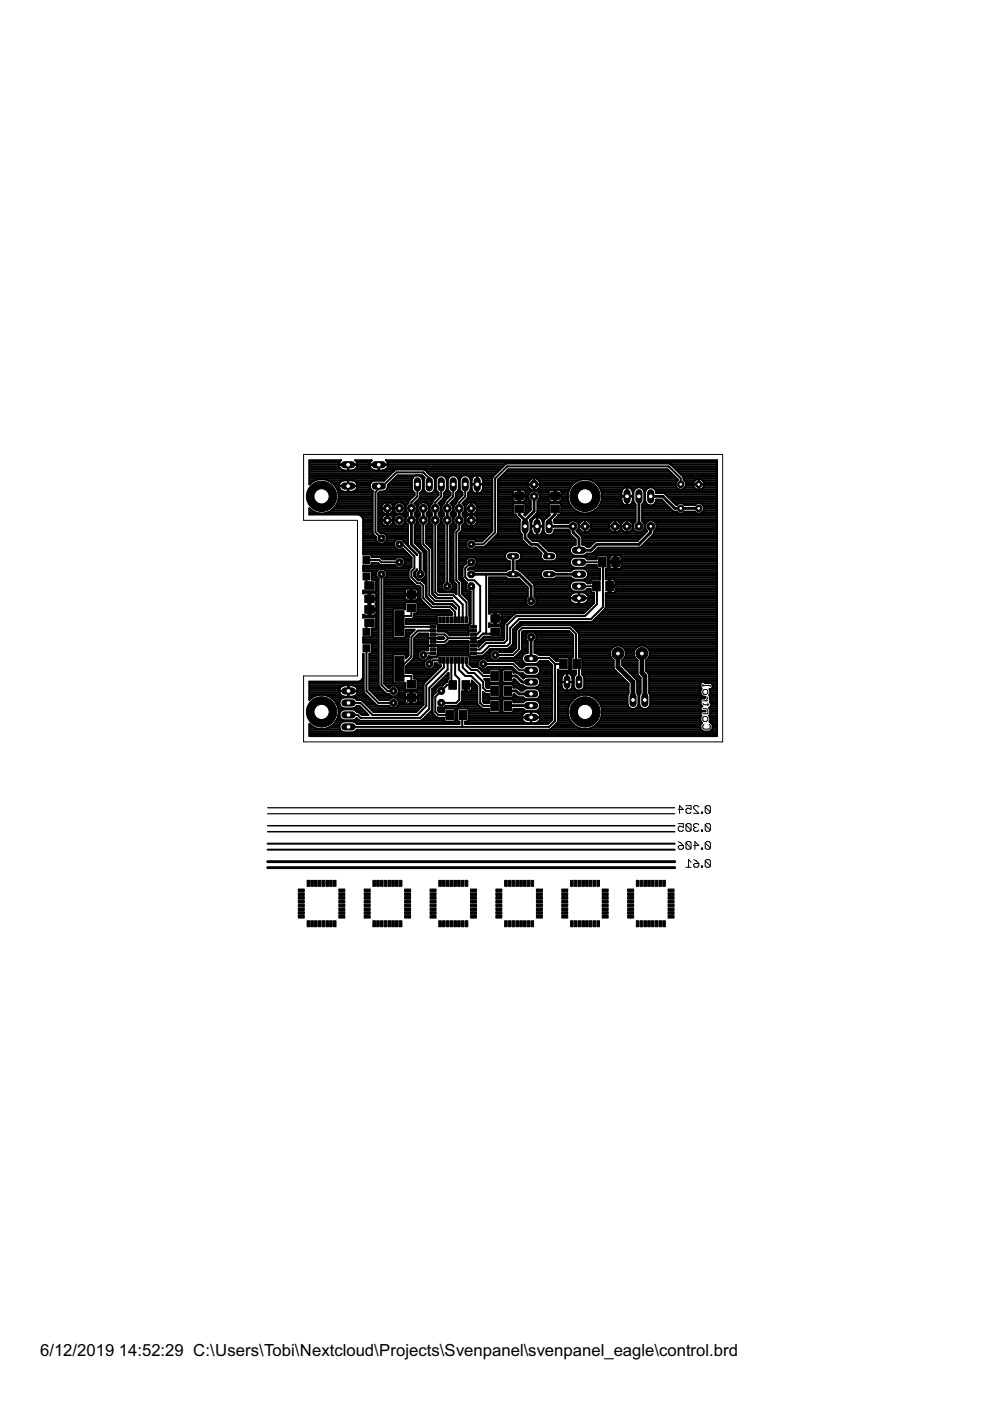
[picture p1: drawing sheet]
<svg xmlns="http://www.w3.org/2000/svg" width="210mm" height="297mm" viewBox="0 0 210 297" stroke-linecap="round" stroke-linejoin="round" font-family="sans-serif">
<defs><g id="words">
<g font-size="4">
<text x="8.5" y="287.5">6/12/2019</text>
<text x="25.2" y="287.5">14:52:29 C:\Users\Tobi\Nextcloud\Projects\Svenpanel\svenpanel_eagle\control.brd</text>
</g>
</g></defs>
<g fill="none" stroke="#000" stroke-width=".21">
<path d="M149 145.3h1.6v.3M149 145.1v.5M149 150.3h.8l.3 .2v.8h-1.1M149 149.1l.3 .3h1M149 148.6h1.1M149.3 153.5l-.3 .3v.5l.3 .3h1l.3-.3v-.5l-.3-.3M149.3 146.2h.5l.3 .2v.6l-.3 .2h-.5l-.3-.2v-.6zM149.3 151.9h.5l.3 .3v.5l-.3 .3h-.5l-.3-.3v-.5zM150.1 147.8v.3l-.6 .5M150.1 149.1v.6M143.8 171.6h1.1l-.8-.8v1.6M143.8 174.6h1.1v.9l-.6-.3h-.2l-.3 .3v.5l.3 .3h.5l.3-.3"/>
<path d="M143.8 179.5l.3-.2h.8v.5l-.3 .3h-.5l-.3-.3zM143.8 178.4l1.1 .9M145.4 170.8h1.1v.8l-.8-.2-.3 .2v.6l.3 .2h.6l.2-.2M145.4 174.9l.3-.3h.6l.2 .3v1.1M145.4 178.7l.3-.3h.6l.2 .3v1.1M145.4 174.9v1.1l.3 .3h.6l.2-.3M145.4 178.7v1.1l.3 .3h.6l.2-.3M145.4 174.9l1.1 1.1M145.4 178.7l1.1 1.1M147.1 179.3h1.1l-.9-.9v1.7M147.3 175.5l-.2 .2v.3l.2 .3h.6l.3-.3M147.3 175.5h.3"/>
<path d="M148.2 171.1l-.3-.3h-.6l-.2 .3v.3l1.1 1h-1.1M148.2 174.9l-.3-.3h-.6l-.2 .3v.3l.2 .3M148.7 172.2h.3v.2h-.3zM148.7 176h.3v.3h-.3zM148.7 179.8h.3v.3h-.3zM149.5 171.1l.3-.3h.5l.3 .3v1.1M149.5 174.9l.3-.3h.5l.3 .3v1.1M149.5 178.7l.3-.3h.5l.3 .3v1.1M149.5 171.1v1.1l.3 .2h.5l.3-.2M149.5 174.9v1.1l.3 .3h.5l.3-.3M149.5 178.7v1.1l.3 .3h.5l.3-.3M149.5 171.1l1.1 1.1"/>
<path d="M149.5 174.9l1.1 1.1M149.5 178.7l1.1 1.1M145.4 183.9h1.1M146.5 182.8l-.5-.6v1.7M147.1 183.3l.2-.2h.9v.5l-.3 .3h-.6l-.2-.3zM147.1 182.2l.5 .3 .6 .6M148.7 183.6h.3v.3h-.3zM149.5 182.5l.3-.3h.5l.3 .3v1.1M149.5 182.5v1.1l.3 .3h.5l.3-.3M149.5 182.5l1.1 1.1"/>
</g>
<g fill="#000" stroke="#000" stroke-width=".21">
<path d="M77 118h1.4v1.5h-1.4zM109.2 107.1h1.8v1.6h-1.8zM109.2 104.3h1.8v1.6h-1.8zM116.8 107.1h1.8v1.6h-1.8zM116.8 104.3h1.8v1.6h-1.8zM126.9 118.2h1.6v2h-1.6zM129.7 118.2h1.6v2h-1.6zM77 136.7h1.4v1.5h-1.4zM77 133.2h1.4v1.5h-1.4zM77 121.5h1.4v1.5h-1.4zM77.3 128.4h2v1.6h-2zM77.3 131.2h2v1.6h-2z"/>
<path d="M77.3 126.2h2v1.6h-2zM77.3 123.3h2v1.6h-2zM83.7 129.5h2v5.3h-2zM83.7 139.1h2v5.4h-2zM86.3 128.1h1.8v1.6h-1.8zM86.3 125.2h1.8v1.7h-1.8zM91.2 138.2h1.3v.6h-1.3zM91.2 137.4h1.3v.6h-1.3zM91.2 136.6h1.3v.6h-1.3zM91.2 135.8h1.3v.6h-1.3zM91.2 135h1.3v.6h-1.3zM91.2 134.2h1.3v.6h-1.3z"/>
<path d="M91.2 133.4h1.3v.6h-1.3zM91.2 132.6h1.3v.6h-1.3zM93 130.8h.6v1.3h-.6zM93 139.4h.6v1.2h-.6zM93.8 130.8h.6v1.3h-.6zM93.8 139.4h.6v1.2h-.6zM94.6 130.8h.6v1.3h-.6zM94.6 139.4h.6v1.2h-.6zM95.4 130.8h.6v1.3h-.6zM95.4 139.4h.6v1.2h-.6zM96.2 130.8h.6v1.3h-.6zM96.2 139.4h.6v1.2h-.6z"/>
<path d="M97 130.8h.6v1.3h-.6zM97 139.4h.6v1.2h-.6zM97.8 130.8h.6v1.3h-.6zM97.8 139.4h.6v1.2h-.6zM98.6 130.8h.6v1.3h-.6zM98.6 139.4h.6v1.2h-.6zM99.8 132.6h1.2v.6h-1.2zM99.8 133.4h1.2v.6h-1.2zM99.8 134.2h1.2v.6h-1.2zM99.8 135h1.2v.6h-1.2zM99.8 135.8h1.2v.6h-1.2zM99.8 136.6h1.2v.6h-1.2z"/>
<path d="M99.8 137.4h1.2v.6h-1.2zM99.8 138.2h1.2v.6h-1.2zM104.1 130.3h1.8v1.6h-1.8zM104.1 133.1h1.8v1.6h-1.8zM118.7 139.8h1.6v2h-1.6zM121.5 139.8h1.6v2h-1.6zM125.6 123.3h1.7v2h-1.7zM128.4 123.3h1.6v2h-1.6zM86.3 144.3h1.8v1.6h-1.8zM86.3 147.1h1.8v1.6h-1.8zM94.5 150.6h1.6v2h-1.6zM95.2 144.3h1.6v1.8h-1.6z"/>
<path d="M97.3 150.6h1.6v2h-1.6zM98 144.3h1.6v1.8h-1.6zM104.1 142.3h1.6v2h-1.6zM104.1 145.5h1.6v2h-1.6zM104.1 148.7h1.6v2h-1.6zM106.8 142.3h1.7v2h-1.7zM106.8 145.5h1.7v2h-1.7zM106.8 148.7h1.7v2h-1.7zM63.2 194.1h1.3v.5h-1.3zM63.2 193.3h1.3v.5h-1.3zM63.2 192.5h1.3v.5h-1.3zM63.2 191.7h1.3v.5h-1.3z"/>
<path d="M63.2 190.9h1.3v.6h-1.3zM63.2 190.1h1.3v.5h-1.3zM63.2 189.3h1.3v.5h-1.3zM63.2 188.5h1.3v.5h-1.3zM65.1 195.2h.6v1.3h-.6zM65.1 186.6h.6v1.3h-.6zM65.9 195.2h.5v1.3h-.5zM65.9 186.6h.5v1.3h-.5zM66.7 195.2h.5v1.3h-.5zM66.7 186.6h.5v1.3h-.5zM67.5 195.2h.6v1.3h-.6zM67.5 186.6h.6v1.3h-.6z"/>
<path d="M68.3 195.2h.6v1.3h-.6zM68.3 186.6h.6v1.3h-.6zM69.1 195.2h.6v1.3h-.6zM69.1 186.6h.6v1.3h-.6zM69.9 195.2h.5v1.3h-.5zM69.9 186.6h.5v1.3h-.5zM70.7 195.2h.5v1.3h-.5zM70.7 186.6h.5v1.3h-.5zM71.8 188.5h1.3v.5h-1.3zM71.8 189.3h1.3v.5h-1.3zM71.8 190.1h1.3v.5h-1.3zM71.8 190.9h1.3v.6h-1.3z"/>
<path d="M71.8 191.7h1.3v.5h-1.3zM71.8 192.5h1.3v.5h-1.3zM71.8 193.3h1.3v.5h-1.3zM71.8 194.1h1.3v.5h-1.3zM77.2 194.1h1.3v.5h-1.3zM77.2 193.3h1.3v.5h-1.3zM77.2 192.5h1.3v.5h-1.3zM77.2 191.7h1.3v.5h-1.3zM77.2 190.9h1.3v.6h-1.3zM77.2 190.1h1.3v.5h-1.3zM77.2 189.3h1.3v.5h-1.3zM77.2 188.5h1.3v.5h-1.3z"/>
<path d="M79.1 195.2h.5v1.3h-.5zM79.1 186.6h.5v1.3h-.5zM79.9 195.2h.5v1.3h-.5zM79.9 186.6h.5v1.3h-.5zM80.7 195.2h.5v1.3h-.5zM80.7 186.6h.5v1.3h-.5zM81.5 195.2h.5v1.3h-.5zM81.5 186.6h.5v1.3h-.5zM82.3 195.2h.5v1.3h-.5zM82.3 186.6h.5v1.3h-.5zM83.1 195.2h.5v1.3h-.5zM83.1 186.6h.5v1.3h-.5z"/>
<path d="M83.9 195.2h.5v1.3h-.5zM83.9 186.6h.5v1.3h-.5zM84.7 195.2h.5v1.3h-.5zM84.7 186.6h.5v1.3h-.5zM85.8 188.5h1.3v.5h-1.3zM85.8 189.3h1.3v.5h-1.3zM85.8 190.1h1.3v.5h-1.3zM85.8 190.9h1.3v.6h-1.3zM85.8 191.7h1.3v.5h-1.3zM85.8 192.5h1.3v.5h-1.3zM85.8 193.3h1.3v.5h-1.3zM85.8 194.1h1.3v.5h-1.3z"/>
<path d="M91.2 194.1h1.3v.5h-1.3zM91.2 193.3h1.3v.5h-1.3zM91.2 192.5h1.3v.5h-1.3zM91.2 191.7h1.3v.5h-1.3zM91.2 190.9h1.3v.6h-1.3zM91.2 190.1h1.3v.5h-1.3zM91.2 189.3h1.3v.5h-1.3zM91.2 188.5h1.3v.5h-1.3zM93 195.2h.6v1.3h-.6zM93 186.6h.6v1.3h-.6zM93.8 195.2h.6v1.3h-.6zM93.8 186.6h.6v1.3h-.6z"/>
<path d="M94.6 195.2h.6v1.3h-.6zM94.6 186.6h.6v1.3h-.6zM95.4 195.2h.6v1.3h-.6zM95.4 186.6h.6v1.3h-.6zM96.2 195.2h.6v1.3h-.6zM96.2 186.6h.6v1.3h-.6zM97 195.2h.6v1.3h-.6zM97 186.6h.6v1.3h-.6zM97.8 195.2h.6v1.3h-.6zM97.8 186.6h.6v1.3h-.6zM98.6 195.2h.6v1.3h-.6zM98.6 186.6h.6v1.3h-.6z"/>
<path d="M99.8 188.5h1.2v.5h-1.2zM99.8 189.3h1.2v.5h-1.2zM99.8 190.1h1.2v.5h-1.2zM99.8 190.9h1.2v.6h-1.2zM99.8 191.7h1.2v.5h-1.2zM99.8 192.5h1.2v.5h-1.2zM99.8 193.3h1.2v.5h-1.2zM99.8 194.1h1.2v.5h-1.2zM105.1 194.1h1.3v.5h-1.3zM105.1 193.3h1.3v.5h-1.3zM105.1 192.5h1.3v.5h-1.3zM105.1 191.7h1.3v.5h-1.3z"/>
<path d="M105.1 190.9h1.3v.6h-1.3zM105.1 190.1h1.3v.5h-1.3zM105.1 189.3h1.3v.5h-1.3zM105.1 188.5h1.3v.5h-1.3zM107 195.2h.5v1.3h-.5zM107 186.6h.5v1.3h-.5zM107.8 195.2h.6v1.3h-.6zM107.8 186.6h.6v1.3h-.6zM108.6 195.2h.5v1.3h-.5zM108.6 186.6h.5v1.3h-.5zM109.4 195.2h.5v1.3h-.5zM109.4 186.6h.5v1.3h-.5z"/>
<path d="M110.2 195.2h.5v1.3h-.5zM110.2 186.6h.5v1.3h-.5zM111 195.2h.5v1.3h-.5zM111 186.6h.5v1.3h-.5zM111.8 195.2h.6v1.3h-.6zM111.8 186.6h.6v1.3h-.6zM112.6 195.2h.5v1.3h-.5zM112.6 186.6h.5v1.3h-.5zM113.7 188.5h1.3v.5h-1.3zM113.7 189.3h1.3v.5h-1.3zM113.7 190.1h1.3v.5h-1.3zM113.7 190.9h1.3v.6h-1.3z"/>
<path d="M113.7 191.7h1.3v.5h-1.3zM113.7 192.5h1.3v.5h-1.3zM113.7 193.3h1.3v.5h-1.3zM113.7 194.1h1.3v.5h-1.3zM119.1 194.1h1.3v.5h-1.3zM119.1 193.3h1.3v.5h-1.3zM119.1 192.5h1.3v.5h-1.3zM119.1 191.7h1.3v.5h-1.3zM119.1 190.9h1.3v.6h-1.3zM119.1 190.1h1.3v.5h-1.3zM119.1 189.3h1.3v.5h-1.3zM119.1 188.5h1.3v.5h-1.3z"/>
<path d="M121 195.2h.5v1.3h-.5zM121 186.6h.5v1.3h-.5zM121.8 195.2h.5v1.3h-.5zM121.8 186.6h.5v1.3h-.5zM122.6 195.2h.5v1.3h-.5zM122.6 186.6h.5v1.3h-.5zM123.4 195.2h.5v1.3h-.5zM123.4 186.6h.5v1.3h-.5zM124.2 195.2h.5v1.3h-.5zM124.2 186.6h.5v1.3h-.5zM124.9 195.2h.6v1.3h-.6zM124.9 186.6h.6v1.3h-.6z"/>
<path d="M125.8 195.2h.5v1.3h-.5zM125.8 186.6h.5v1.3h-.5zM126.6 195.2h.5v1.3h-.5zM126.6 186.6h.5v1.3h-.5zM127.7 188.5h1.2v.5h-1.2zM127.7 189.3h1.2v.5h-1.2zM127.7 190.1h1.2v.5h-1.2zM127.7 190.9h1.2v.6h-1.2zM127.7 191.7h1.2v.5h-1.2zM127.7 192.5h1.2v.5h-1.2zM127.7 193.3h1.2v.5h-1.2zM127.7 194.1h1.2v.5h-1.2z"/>
<path d="M133.1 194.1h1.2v.5h-1.2zM133.1 193.3h1.2v.5h-1.2zM133.1 192.5h1.2v.5h-1.2zM133.1 191.7h1.2v.5h-1.2zM133.1 190.9h1.2v.6h-1.2zM133.1 190.1h1.2v.5h-1.2zM133.1 189.3h1.2v.5h-1.2zM133.1 188.5h1.2v.5h-1.2zM134.9 195.2h.6v1.3h-.6zM134.9 186.6h.6v1.3h-.6zM135.7 195.2h.6v1.3h-.6zM135.7 186.6h.6v1.3h-.6z"/>
<path d="M136.5 195.2h.6v1.3h-.6zM136.5 186.6h.6v1.3h-.6zM137.3 195.2h.6v1.3h-.6zM137.3 186.6h.6v1.3h-.6zM138.1 195.2h.6v1.3h-.6zM138.1 186.6h.6v1.3h-.6zM138.9 195.2h.6v1.3h-.6zM138.9 186.6h.6v1.3h-.6zM139.7 195.2h.6v1.3h-.6zM139.7 186.6h.6v1.3h-.6zM140.5 195.2h.6v1.3h-.6zM140.5 186.6h.6v1.3h-.6z"/>
<path d="M141.6 188.5h1.3v.5h-1.3zM141.6 189.3h1.3v.5h-1.3zM141.6 190.1h1.3v.5h-1.3zM141.6 190.9h1.3v.6h-1.3zM141.6 191.7h1.3v.5h-1.3zM141.6 192.5h1.3v.5h-1.3zM141.6 193.3h1.3v.5h-1.3zM141.6 194.1h1.3v.5h-1.3z"/>
</g>
<g fill="none" stroke="#000" stroke-width=".42">
<path d="M65.6 98.5h8.2v1.3h-.8a1.18 1.18 0 0 1-1.2-1.2h4a1.23 1.23 0 0 1-1.1 1.2h-.8v-1.3h6.4v1.3h-.8a1.18 1.18 0 0 1-1.2-1.2h4a1.23 1.23 0 0 1-1.1 1.2h-.8v-1.3h26.7M65.6 100h17.8M65.6 99.6h6.9M65.6 99.3h6.5M65.6 98.9h6.3M65.6 98.1h6.3M65.6 97.7h6.5M72.1 97.7l.2-.1h-6.7v5.1a3.5 3.5 0 0 1 4-.8M72.1 97.7l-.3 .8M73.8 99.6h.1M73.8 99.3h.1M73.8 98.9h.1"/>
<path d="M75.1 99.6h3.9M75.5 97.7l-.2-.1h3.5l-.2 .1M75.5 97.7l.3 .8M75.5 97.7h3.1M75.6 99.3h2.9M75.7 98.1h2.7M75.8 98.9h2.6M78.6 97.7l-.3 .8M80.3 99.6h.1M80.3 99.3h.1M80.3 98.9h.1M81.6 99.6h2.2"/>
<path d="M82 97.7l-.2-.1h70.2v58.5h-86.4v-2.6a3.6 3.6 0 0 0 5.5-.3M82 97.7l.3 .8M82 97.7h70M82.1 99.3h24.2M82.2 98.1h69.8M82.3 98.9h24.4M83.5 99.8l.4-.3h6l1.3 1.3a1.14 1.14 0 0 1 1 .9v2l-.2 .4M83.5 99.8h.1M83.5 99.8l-2.1 2.1h-.1M90 99.6h15.9M90.4 100h15.2M107.3 100h34.7"/>
<path d="M107.7 99.6h34M142.3 98.5h9.7M142.6 98.9h9.4M143 99.3h9M143.4 99.6h8.6M143.8 100h8.2M65.6 102.6h.1M65.6 100.7h17M65.6 101.9h1.2M65.6 109h13.4M65.6 108.6h1.1M65.6 108.2h.5"/>
<path d="M65.6 107.8h.1M65.6 102.2h.5M65.6 101.5h16.3M65.6 101.1h16.6M65.6 100.4h17.4M69.6 108.6a3.6 3.6 0 0 1-4-.8v1.3h10.4l.8 .5 .2 .5M69.6 101.9l.8 .4 .7 .7M69.6 101.9h3.2M69.6 108.6h9.4M70.2 102.2h1.9M70.3 108.2h8.7M70.7 102.6h1.2"/>
<path d="M70.7 107.8h8.3M71.1 103h7.3M71.1 103a3.7 3.7 0 0 1-1.5 5.6M71.1 107.5h7.9M71.3 107.1h7.7M71.3 103.4h.6M71.5 106.7h7.5M71.5 103.7h.5M71.6 106.4h7.4M71.6 104.1h.8M71.7 106h7.3M71.7 104.5h7.3"/>
<path d="M71.8 105.6h7.2M71.8 105.2h7.2M71.8 104.9h7.2M71.9 103.3l.5 .8M71.9 102.6l-.1 .4M72.1 102.3l-.2 .3M72.8 101.9l1-.1v2.5l-1.4-.2M72.8 101.9l-.7 .4M73.8 102.6h.1M73.8 101.9h.1M73.8 104.1h.1M73.8 103.7h.1"/>
<path d="M73.8 103.4h.1M73.8 102.2h.1M74.8 101.9h6.7M74.9 101.9l-1-.1v2.5h.8a1.18 1.18 0 0 0 1.1-1.2h-4l.1 .2M74.9 101.9l.6 .4M75.2 104.1h3.8M75.5 102.2h3.2M75.5 102.3l.2 .3M75.6 103.7h3M75.7 102.6l.1 .4M75.7 102.6h2.8M75.8 103.4h2.6"/>
<path d="M76.6 109.3h2.4M76.9 109.7h2.1M77 111.6h2M77 110.1v7.5h9.7M77 116.1h6.8M77 117.2h9.3M77 116.8h8.9M77 116.5h7.2M77 115.7h6.6M77 115.3h6.6M77 115h3.1M77 114.6h2.8"/>
<path d="M77 114.2h2.8M77 113.9h2.7M77 113.5h2.4M77 113.1h2M77 112.7h2M77 112.4h2M77 112h2M77 111.2h2M77 110.8h2M77 110.5h2M77 110.1h2M77.7 118.7h2.7l.5 .5h3.8"/>
<path d="M78.6 103.7l.4 .4M78.6 117.6l.2 .2v.3h1.7l.4 .3M78.7 119.8h5M78.8 119.5h1.5M78.8 118h8.2M79 104.1v8.9l.8 .9v.7M79.3 101.9a1.2 1.2 0 0 0-.7 1.8M79.8 114.6l.6 .6h.9l.7-.6M80.2 111.6h1.8M80.2 106.4h6.4M80.2 106.7h1.2M80.2 106h6.7"/>
<path d="M80.2 112.4h6.3M80.2 112h6.3M80.2 111.2h1M80.2 110.8h.8M80.2 110.5h.7M80.2 110.1h.7M80.2 109.7h.8M80.2 109.3h1.1M80.2 109h1.4M80.2 108.6h.9M80.2 108.2h.7M80.2 107.8h.6"/>
<path d="M80.2 107.5h.7M80.2 107.1h.8M80.2 105.6h7M80.2 105.2h7.4M80.2 104.9h7.7M80.3 104.5h7.6M80.3 112.7h6.2M80.8 107.8h2.6M80.8 110.3h2.6M80.8 107.9l.4 .7M80.9 118.3h3.1M80.9 103.1l-1.3 1.2v8.6l1.3 1.2"/>
<path d="M80.9 118.4l.2 .2h2.6l.5-.5h.9l.7 .6M80.9 118.4h.1M81 107.1a1.31 1.31 0 0 1 2.2 0M81 107.1l-.2 .8M81.2 108.6l.4 .4M81.4 113.1h5.1M81.6 104.1h5.9M81.6 115h2M81.6 109h.2M81.8 113.5h4.7M81.8 109.1a1.3 1.3 0 0 0-.5 2.2 1.3 1.3 0 0 0 2.1-.9M81.8 109.1h.1"/>
<path d="M82 114.6h1.9M82 114.2h4.5M82 113.9h4.5M82 103.7h5.3M82.1 103.7l.1-.9 2.1-2h5.2l.5 .5-.1 .4v2a1.19 1.19 0 0 0 .9 .9 1.19 1.19 0 0 0 1.2-.5M82.1 103.7l-.8 .5h-.7l-.4 .4v8l.4 .4h.7l.7 .7v.9M82.1 106.5v5.1M82.1 111.6h.1M82.1 106.7h.1M82.1 111.2h.1M82.1 110.8h.1M82.1 110.5h.1"/>
<path d="M82.1 110.1h.1M82.1 109.7h.1M82.1 109.3h.1M82.1 109h.1M82.1 108.6h.1M82.1 108.2h.1M82.1 107.8h.1M82.1 107.5h.1M82.1 107.1h.1M82.2 103.4h5.1M82.2 103h5.1M82.3 111.6h4.2"/>
<path d="M82.4 109.1h.1M82.4 102.6h4.9M82.4 109.1a1.34 1.34 0 0 1 1 1.1M82.6 109h-.2M82.6 109h1.7M82.8 102.2h4.5M82.9 106.7h1.1M83 109.3h.9M83.1 111.2h.7M83.1 108.6h.7M83.2 101.9h4.1M83.2 107.1l.2 .6"/>
<path d="M83.2 107.1h.4M83.3 109.7h.3M83.3 110.8h.2M83.4 108.2h.1M83.4 107.5h.1M83.4 110.5h.1M83.4 110.1h.1M83.4 110.1a1.26 1.26 0 0 1 1.3-1.1 1.26 1.26 0 0 1 1.2 1.1M83.4 110.1a1.29 1.29 0 0 0 1 1.5M83.5 107.8l-.3 .7-.6 .5M83.6 101.5h3.8M83.9 101.1h3.8"/>
<path d="M84 106.7a1.27 1.27 0 0 0-.3 1.9 1.27 1.27 0 0 0 1.9 0 1.27 1.27 0 0 0-.2-1.9M84 106.7l.4-.2 1 .2M84.7 115.4h.6l2.6 2.5v2.6l-.7 .6v1.3l1.3 1.3h.6l.6 .6v2.5l2 1.9h3.8l1 1.1v1.6M85 109h1.5M85.2 116.5h.3M85.4 106.7h1.1M85.4 118.3h1.8M85.5 114.6h1M85.5 109.3h.9M85.5 111.2h.9M85.6 119.8h1.6M85.6 108.6h.7"/>
<path d="M85.7 107.1h.4M85.8 118.7h1.4M85.8 118.7v1l-.7 .6h-.9l-.5-.5h-2.9l-.7-.5h-1.3v.3l-.2 .3h-1.6v1.2h1.6l.2 .2M85.8 119.5h1.4M85.8 119.1h1.4M85.8 115h.7M85.8 109.7h.3M85.8 110.8h.3M85.8 108.2h.3M85.9 107.5h.1M85.9 110.1a1.29 1.29 0 0 1-1 1.5M85.9 110.5h.1"/>
<path d="M85.9 110.1h.1M85.9 107.8h.1M86 110.1l.2 .9 .3 .4 .1 4.4M86.1 115.3h.4M86.5 106.7a1.27 1.27 0 0 0 0 2.1v.5l-.5 .8M86.5 115.7h.1M86.6 106.4l-.1 .3M86.9 116.1h.1M87.2 116.5h.1M87.6 116.8h.1M87.9 104.5v.5l-1.3 1.4M87.9 111.6h1.3"/>
<path d="M87.9 106.7h1.1M87.9 106.7a1.27 1.27 0 0 1 0 2.1v.5l.6 .8M87.9 115h1.3M87.9 114.6h1.3M87.9 114.2h1.3M87.9 113.9h1.3M87.9 113.5h1.3M87.9 113.1h1.3M87.9 112.7h1.3M87.9 112.4h1.3M87.9 112h1.3M87.9 109h1.1"/>
<path d="M88 117.2h.1M88 109.3h1M88.1 111.2h.8M88.2 108.6h.6M88.2 115.3h1M88.2 117.4l.2 .2M88.2 106.4h3.5M88.3 100.8l-.5 .1-.5 .8v2l.6 .8M88.3 107.1h.4M88.3 109.7h.3M88.3 110.8h.3M88.4 117.6v.1l-3.3-3.4h-.9l-.6 .6v1l.6 .6h.9l.3-.2 1.8 1.9v2"/>
<path d="M88.4 117.6h.1M88.4 108.2h.2M88.4 107.5h.1M88.5 110.1l-.2 .9-.4 .4v3.7l1.9 2.1v3.7l.4 .4v.9l-.6 .7h-.9l-.7-.7v-.9l.4-.6-.6 .6M88.5 110.5h.1M88.5 110.1h.1M88.5 107.8h.1M88.5 102.7v2.5l-1.3 1.3v1.3M88.5 110.1a1.2 1.2 0 0 0 .7 1.3v4.1l1.2 1.4v9.4l1.8 1.8M88.5 115.7h.7M88.6 106h3.4M88.7 100.8l.5 .1 .5 .8v2l-.2 .4"/>
<path d="M88.9 116.1h.7M89 105.6h3.3M89 105.6l-1.1 1.1M89 106.7a1.27 1.27 0 0 0 0 2.1v.5l-.5 .8M89 106.7l.5-.2 1 .2M89.1 104.5l-.1 1.1M89.1 105.2h3.6M89.1 104.9h3.9M89.1 104.5h1.3M89.3 116.5h.7M89.3 101.1h.6M89.5 104.1l-.4 .4"/>
<path d="M89.5 104.1h.5M89.6 101.5h.4M89.6 103.7h.3M89.7 103h.2M89.7 102.6h.2M89.7 101.9h.2M89.7 116.8h.6M89.7 103.4h.2M89.7 102.2h.2M89.7 110.3v5.1l1.3 1.3v9.5l1.3 1.2h3.8l1.2 1.3v2.7M89.8 117.6h.6M89.8 119.8h.6"/>
<path d="M89.8 119.5h.6M89.8 119.1h.6M89.8 118.7h.6M89.8 118.3h.6M89.8 118h.6M89.8 117.2h.6M90.4 111.6h1.3M90.4 115h1.3M90.4 114.6h1.3M90.4 114.2h1.3M90.4 113.9h1.3M90.4 113.5h1.3"/>
<path d="M90.4 113.1h1.3M90.4 112.7h1.3M90.4 112.4h1.3M90.4 112h1.3M90.5 106.7h1.1M90.5 106.7a1.27 1.27 0 0 1 0 2.1v.5l.5 .8M90.5 109h1.1M90.6 109.3h.9M90.6 115.3h1.1M90.6 111.2h.8M90.7 108.6h.7M90.8 107.1h.4"/>
<path d="M90.8 100.4h14.4M90.9 109.7h.3M90.9 110.8h.3M90.9 108.2h.2M91 115.7h.7M91 107.5h.1M91 110.1a1.2 1.2 0 0 1-.6 1.3v3.7l1.2 1.4v9.4l.9 1h3.4l-3.1-.1-1.1-1.1v-14.3a1.2 1.2 0 0 1-.6-1.3M91 110.5h.1M91 110.1h.1M91 107.8h.1M91 102.7v-1.3l-1.3-1.2h-5.6l-2.9 2.9h-.9M91.2 100.7h9.7"/>
<path d="M91.3 116.1h.4M91.6 106.7a1.27 1.27 0 0 0 0 2.1v.5l-.5 .8M91.6 116.5h.1M91.6 104.5h1.4M91.6 117.6h.1M91.6 119.8h.1M91.6 119.5h.1M91.6 119.1h.1M91.6 118.7h.1M91.6 118.3h.1M91.6 118h.1M91.6 117.2h.1"/>
<path d="M91.6 116.8h.1M91.7 106.4l-.1 .3M91.9 101.1h.8M92 104.1h.6M92.1 101.5h.4M92.2 103.7h.2M92.2 103h.2M92.2 102.6h.2M92.2 101.9h.2M92.2 103.4h.2M92.2 102.2h.2M92.3 110.3v15.3l.6 .6h3.2l2 2v3.2"/>
<path d="M92.9 111.6h1.3M92.9 117.6h1.3M92.9 116.1h1.3M92.9 119.8h1.3M92.9 119.5h1.3M92.9 119.1h1.3M92.9 118.7h1.3M92.9 118.3h1.3M92.9 118h1.3M92.9 117.2h1.3M92.9 116.8h1.3M92.9 116.5h1.3"/>
<path d="M92.9 115.7h1.3M92.9 115.3h1.3M92.9 115h1.3M92.9 114.6h1.3M92.9 114.2h1.3M92.9 113.9h1.3M92.9 113.5h1.3M92.9 113.1h1.3M92.9 112.7h1.3M92.9 112.4h1.3M92.9 112h1.3M93 104.5v.5l-1.3 1.4"/>
<path d="M93 106.7h1.1M93 106.7a1.27 1.27 0 0 1 0 2.1v.5l.5 .8M93 109h1.1M93.1 109.3h.9M93.2 111.2h.8M93.2 108.6h.7M93.3 106.4h.9M93.4 107.1h.4M93.4 109.7h.3M93.4 110.8h.3M93.5 108.2h.2M93.5 107.5h.1"/>
<path d="M93.5 110.1a1.2 1.2 0 0 1-.6 1.3v13.9l.3 .3h3l.6 .4v-2.1l-.7-.8v-10.4l.7-.7v-.6a1.13 1.13 0 0 1-.7-1.3M93.5 110.5h.1M93.5 110.1h.1M93.5 107.8h.1M93.6 102.7v2.5l-1.3 1.3v1.3M93.6 110.1a1.2 1.2 0 0 0 .6 1.3v11.9l-.5 .5v.9M93.7 106h.8M94.1 105.6h.8M94.1 105.6l-1.1 1.1M94.1 106.7a1.27 1.27 0 0 0 0 2.1v.5l-.5 .8M94.2 104.5l-.1 1.1M94.2 105.2h1"/>
<path d="M94.2 104.9h1.3M94.2 104.5h1.3M94.2 106.4l-.1 .3M94.4 101.1h.9M94.6 104.1l.1-.4v-2a1.2 1.2 0 0 0-1.1-.9 1.2 1.2 0 0 0-1.2 .9v2l.6 .8M94.6 104.1l-.4 .4M94.6 104.1h.5M94.6 101.5h.4M94.7 103.7h.3M94.7 103h.2M94.7 102.6h.2M94.7 101.9h.2"/>
<path d="M94.7 103.4h.2M94.7 102.2h.2M94.8 110.3v14M95.4 111.6h1.4M95.4 117.6h.7M95.4 116.1h.7M95.4 119.8h.7M95.4 119.5h.7M95.4 119.1h.7M95.4 118.7h.7M95.4 118.3h.7M95.4 118h.7"/>
<path d="M95.4 117.2h.7M95.4 116.8h.7M95.4 116.5h.7M95.4 115.7h.7M95.4 115.3h.7M95.4 115h.7M95.4 114.6h.7M95.4 114.2h.7M95.4 113.9h.7M95.4 113.5h.7M95.4 113.1h.7M95.4 112.7h.7"/>
<path d="M95.4 112.4h1M95.4 112h1.4M95.5 104.5v.5l-1.3 1.4M95.5 106.7h1.2M95.5 106.7a1.27 1.27 0 0 1 0 2.1v.5l.6 .8M95.5 109h1.2M95.6 109.3h1M95.7 111.2h.8M95.8 108.6h.6M95.8 106.4h1M95.9 107.1h.4M95.9 109.7h.4"/>
<path d="M96 110.8h.2M96 108.2h.2M96.1 107.5h.1M96.1 110.1a1.2 1.2 0 0 1-.7 1.3v11.9l.5 .5v.9M96.1 110.5h.1M96.1 110.1h.1M96.1 107.8h.1M96.1 102.7v2.5l-1.3 1.3v1.3M96.2 106h.8M96.5 105.7h.1M96.6 105.6h.8M96.6 105.6l-1.1 1.1"/>
<path d="M96.7 106.7a1.27 1.27 0 0 0 0 2.1v.5l-.4 .3-.2 .5M96.7 104.5l-.1 1.1M96.7 105.2h1.1M96.7 104.9h1.3M96.7 104.5h1.3M96.8 106.4l-.1 .3M96.9 101.1h.9M97.1 104.1l.2-.4v-2a1.2 1.2 0 0 0-1.2-.9 1.2 1.2 0 0 0-1.2 .9v2l.6 .8M97.1 104.1l-.4 .4M97.1 104.1h.5M97.2 101.5h.4M97.3 103.7h.2"/>
<path d="M97.3 103h.2M97.3 102.6h.2M97.3 101.9h.2M97.3 103.4h.2M97.3 102.2h.2M97.3 117.6h9.8M97.3 116.1h1.7M97.3 113.1v9.7l.7 .7v2.4l1.5 1.7 .1 4.6M97.3 119.8h1.1M97.3 119.5h1.5M97.3 119.1h1.5M97.3 118.7h1.5"/>
<path d="M97.3 118.3h1.9M97.3 118h9.8M97.3 117.2h10M97.3 116.8h17M97.3 116.5h2.1M97.3 115.7h1.5M97.3 115.3h1.5M97.3 115h1.5M97.3 114.6h1.8M97.3 114.2h5.5M97.3 113.9h5.8M97.3 113.5h6.2"/>
<path d="M97.4 110.3v1.9l-.7 .7v10.1l.7 .7v2.5l1.5 1.5v3.7M97.4 113.1h6.5M97.7 104.1l-.2-.4v-2a1.19 1.19 0 0 1 1.1-.9 1.19 1.19 0 0 1 1.2 .9v2l-.2 .4M97.7 104.1l.3 .4M97.7 112.7h6.6M98 111.6h1.7M98 112.4h6.4M98 112h6.4M98 104.5v.5l-1.2 1.4M98 106.7h.1M98.1 106.7h1M98.1 106.7a1.27 1.27 0 0 1 0 2.1v.5l.5 .8"/>
<path d="M98.1 109h1.3M98.2 109.3h.8M98.2 111.2h.8M98.3 108.6h.6M98.4 106.4h6M98.4 107.1h.4M98.5 109.7h.3M98.5 110.8h.2M98.5 108.2h.2M98.6 107.5h.1M98.6 107.8h2.6M98.6 110.3h2.6"/>
<path d="M98.6 110.1a1.2 1.2 0 0 1-.6 1.3l-.1 1.2-.6 .5M98.6 110.5h.1M98.6 110.1h.1M98.6 107.8l.3 .8M98.6 102.7v2.5l-1.2 1.3v1.3M98.8 106h5.6M98.8 118.7l.6-.6h1l.6 .6M98.8 118.7v.8M98.8 119.5l-.8 .9v2.1M98.8 107.1a1.31 1.31 0 0 1 2.2 0M98.8 107.1l-.2 .6M98.9 108.6l.5 .4"/>
<path d="M99.1 105.6h5.3M99.3 104.5l-.1 1.1-1.2 1.1M99.3 105.2h5.1M99.3 104.9h5.1M99.3 104.5h1.2M99.4 109h.2M99.5 101.1h.8M99.6 109.1h.1M99.6 109.1a1.34 1.34 0 0 0-1 1.1M99.6 104.1l-.3 .4M99.6 104.1h.5M99.7 101.5h.4"/>
<path d="M99.8 103h.2M99.8 102.6h4.6M99.8 101.9h.2M99.8 103.7h.2M99.8 103.4h.2M99.8 102.2h.2M99.9 111.6h.1M99.9 106.5v5.1M99.9 106.7h.1M99.9 119.2l-1.3 1.3v1.9l.7 .6h1.2l1.3 1.3v9.5l-.7 .7h-.7M99.9 111.2h.1M99.9 110.8h.1"/>
<path d="M99.9 110.5h.1M99.9 110.1h.1M99.9 109.7h.1M99.9 109.3h.1M99.9 109h.1M99.9 108.6h.1M99.9 108.2h.1M99.9 107.8h.1M99.9 107.5h.1M99.9 107.1h.1M100 103.7v-1h2.4v.8l-.2 .6M100 103.7l.1 .4"/>
<path d="M100.1 111.6h4.3M100.2 109.1h.1M100.2 109.1l.6 .2M100.4 109h-.2M100.4 116.5h13.5M100.4 109h4M100.6 118.3h6.5M100.7 106.7h3.7M100.7 114.6h1.7M100.8 109.3a1.3 1.3 0 0 1-.3 2.2 1.3 1.3 0 0 1-1.9-1.1M100.8 109.3h3.6M100.8 111.2h3.6"/>
<path d="M100.9 119.8h7.2M100.9 108.6l-.5 .4M100.9 108.6h3.5M101 118.7h6.4M101 118.7v1l-.6 .6h-.7l-.4 .5 .1-.2h1l.4 .4h6.5l.8-.3v-1.7a1.08 1.08 0 0 1-1-1 1.08 1.08 0 0 1 .8-1.1h1.8a1.08 1.08 0 0 1 .9 1.1 1.08 1.08 0 0 1-1.1 1v1.7l1 .4 2.7 2.8 .1 .2v2.5M101 107.1l.2 .8M101 119.5h7.1M101 119.1h7.1M101 107.1h3.4M101.1 109.7h3.3M101.1 110.8h3.3M101.1 103h.1"/>
<path d="M101.1 100.7v4l-.6-.2-.4-.4M101.1 101.9h.1M101.1 108.2h3.3M101.1 104.5h.1M101.1 104.1h.1M101.1 103.7h.1M101.1 103.4h.1M101.1 102.2h.1M101.1 101.5h.1M101.1 101.1h.1M101.2 107.5h3.2M101.2 107.9l-.3 .7"/>
<path d="M101.2 110.5h3.2M101.2 110.1h3.2M101.2 107.8h3.2M101.2 100.7v4l.6-.2 .4-.4M101.4 100.7h3.4M101.9 104.5h2.5M102.1 101.1h2.4M102.1 101.1a1.87 1.87 0 0 1 .3 1.5M102.1 101.1a1.22 1.22 0 0 0-1.3-.3 1.22 1.22 0 0 0-.8 1v.8M102.2 104.1h2.2M102.3 101.5h2.1M102.4 103.7h2"/>
<path d="M102.4 103h2M102.4 101.9h2M102.4 103.4h2M102.4 102.2h2M103 115.7h8.9M103.4 115.3h8.1M103.7 115h7.5M104.1 114.6h6.7M104.5 114.2h6.1M104.9 113.9h5.7M105.2 113.5h5.4M105.6 113.1h4.8"/>
<path d="M105.6 111.6h4.6M105.6 103h6.4M105.6 102.6h6.4M105.6 106.4h6.9M105.6 106.7h6.9M105.6 106h3.1M105.6 101.9h6.7M105.6 112.7h4.6M105.6 112.4h4.6M105.6 112h4.6M105.6 111.2h4.6M105.6 110.8h4.6"/>
<path d="M105.6 110.5h4.6M105.6 110.1h4.5M105.6 109.7h4.1M105.6 109.3h3.8M105.6 109h3.3M105.6 108.6h3.2M105.6 108.2h3.2M105.6 107.8h3.2M105.6 107.5h3.2M105.6 107.1h3.2M105.6 105.6h3.1M105.6 105.2h4.3"/>
<path d="M105.6 104.9h3.1M105.6 104.5h3.1M105.6 104.1h3.2M105.6 103.7h6.9M105.6 103.4h6.5M105.6 102.2h6.4M105.8 101.5h6.9M106.2 101.1h37M106.5 100.7h36.3M106.9 100.4h35.5M108.7 106v-.7h2.7v.7M108.7 106l.4 .4"/>
<path d="M109 106.7l-.2 .2v2l.2 .2h.3l.2 .4 .8 .8-.1 .3v2l.4 .7v1l1.9 1.8M109.5 119.8h11.5M109.5 119.5h11.3M109.5 119.1h11.3M109.9 106.4v-2.6h-.8l-.4 .3v.8h2.7v-.8l-.4-.3h-.7v2.6M109.9 106h.4M109.9 105.6h.4M109.9 104.9h.4M109.9 104.5h.4M109.9 104.1h.4M110.2 118.7h4.8M110.3 117.2h4.4"/>
<path d="M110.3 105.2h1.7M110.4 118.3h4.4M110.5 117.6h4.2M110.5 118h4.2M111.1 106.7l.3 .2v2l-.3 .2 .2 .2 1.2-1.2v-1.9a1.23 1.23 0 0 1-.2-1.8 1.23 1.23 0 0 1 1.9 0 1.23 1.23 0 0 1-.2 1.8v2.3l-1.6 1.8 .1 .3v2l-.4 .7v.5M111.3 109h.4M111.4 108.6h.6M111.4 108.2h1M111.4 107.8h1.1M111.4 107.5h1.1M111.4 107.1h1.1M111.4 104.1h1.4"/>
<path d="M111.4 106l-.4 .4M111.4 106h.9M111.4 105.6h.7M111.4 104.9h.7M111.4 104.5h.9M112 102.7h2.5M112.1 113.8l.8 .9 1.4 .1 2.1 2.1h.9a1.09 1.09 0 0 1 .8 1 1.09 1.09 0 0 1-.8 1.1h-1.8a1.08 1.08 0 0 1-.7-1.6l-1.2-1.3h-12.8M112.1 113.9h9.4M112.1 113.5h1.3M112.2 113.1h.7M112.4 114.2h9.5M112.4 112.7h.3"/>
<path d="M112.5 110.5h.2M112.5 111.6h1.3M112.5 112.4h.1M112.5 112h.1M112.5 111.2h.1M112.5 110.8h.1M112.6 110.1h.3M112.8 114.6h9.2M112.9 109.7h.4M113.2 103h.1M113.2 102.6h.1M113.2 101.4v2.5"/>
<path d="M113.2 101.9h.1M113.2 103.7h.1M113.2 103.4h.1M113.2 102.2h.1M113.2 101.5h.1M113.3 109.3h3.1M113.7 104.1h2.7M113.7 109h2.8M113.8 101.5h29.7M113.8 113.5h.1M113.8 113.1h.1M113.8 112.7h.1"/>
<path d="M113.8 112.4h.1M113.8 112h.1M113.8 111.2h.1M113.8 110.8h.1M113.8 110.5h.1M113.8 110.1h.1M113.8 109.7h.1M113.9 111.6h1.4M113.9 108.6h2.5M114 106.4h6.6M114 106.7h6.7M114 108.2h2.4"/>
<path d="M114 107.8h2.4M114 107.5h2.4M114 107.1h2.4M114 103.7h6.7M114.2 101.9h8.4M114.2 106h2.1M114.2 104.5h2.1M114.3 113.5h1.8M114.4 103.4h6.5M114.4 105.6h1.9M114.4 104.9h1.9M114.4 109.7h1.6"/>
<path d="M114.4 115h7.6M114.4 105.2h3.1M114.5 103h6.7M114.5 102.6h7M114.5 102.2h7.5M114.8 113.1l.3-.7v-.8h-2.5v.8a1.18 1.18 0 0 0 1.2 1.2v-4a1.23 1.23 0 0 0-1.2 1.1v.8h2.5v-.8a1.23 1.23 0 0 0-1.2-1.1v4l.4-.1M114.8 113.1l-.5 .4M114.8 115.3h7.2M114.8 113.1h.7M114.9 110.1h.6M115 112.7h.3M115 110.5h.3"/>
<path d="M115.1 112.4h.2M115.1 112h.2M115.1 111.2h.2M115.1 110.8h.2M115.2 115.7h6.1M115.6 116.1h5.4M116 116.5h4.8M116 109.7l-.6 .5-.1 .4v2a1.18 1.18 0 0 0 1.3 .9 1.18 1.18 0 0 0 1-1.2h2.9l.3 .3v.4l.3 .5M116.3 106v-.7h2.7v.7M116.3 106l.4 .4M116.3 116.8h4.5M116.6 106.7l-.2 .2v2l.2 .2-.6 .6"/>
<path d="M116.8 113.5h4.3M117.3 113.1h3.5M117.5 106.4v-2.6h-.8l-.3 .3-.1 .8h2.7v-.8l-.4-.3h-.7v2.6M117.5 106h.4M117.5 105.6h.4M117.5 104.9h.4M117.5 104.5h.4M117.5 104.1h.4M117.5 112.7h3.3M117.5 110.5h3.5M117.6 112.4h2.9M117.6 110.8h2.9"/>
<path d="M117.6 110.1h17.1M117.8 118.7h3.1M117.9 117.2h3.1M117.9 105.2h2.5M118 109.7h16.7M118.1 118.3h3.1M118.1 117.6h3.2M118.1 118h8.5M118.3 109.3h16.4M118.7 106.7l.3 .2v2l-.3 .2h-.3l-.1 .4-.8 .8 .1 .6h2.9a1.22 1.22 0 0 1 1.9-.2 1.22 1.22 0 0 1-.2 1.9l1 .9M118.9 109h15.8M119 108.6h3.6"/>
<path d="M119 108.2h2.9M119 107.8h2.5M119 107.5h2.1M119 107.1h1.9M119 104.1h1.6M119 106h1.5M119 106l-.4 .4M119 105.6h1.4M119 104.9h1.4M119 104.5h1.5M121 119.9a1.21 1.21 0 0 1 .8-1.9h2l.7 .6h2v-.6l.2-.2h2l.2 .2v2.4l-.2 .2M121 119.9l.8 .5h2l.7-.5"/>
<path d="M121.1 113.5h.1M121.1 113.5l.9 .9v1.1a1.17 1.17 0 0 0-1.2 .9M122 110.5h1.4M122.4 112.7h1M122.4 112.4h.6M122.5 110.8h.5M122.6 112h.2M122.6 111.2h.2M122.7 111.6h11.5M122.7 113.1h14.1M122.8 119.2h4.9l.1 .1v9.4l-2.5 2.6h-15.2l-1.9 1.9v3.1l-.7 .7h-3.8l-1.5 1.5h-1.8M123.1 113.5h13.3"/>
<path d="M123.2 113.5l.3 .5v1.5l.7 .2 .3 .3h.5l1.4-1.3h8.8l2-2.1a1.27 1.27 0 0 1-.1-1.9 1.27 1.27 0 0 1 1.8 .1 1.27 1.27 0 0 1-.2 1.8l-.1 .7-2.7 2.7-.3 .1M123.2 113.5h.1M123.4 113.9h12.6M123.5 115.3h2.1M123.5 115h2.5M123.5 114.6h11.8M123.5 114.2h12.1M124 110.3v2.5M124 112.7h.1M124 112.4h.1M124 112h.1M124 111.2h.1"/>
<path d="M124 110.8h.1M124 110.5h.1M124.2 115.7h1M124.2 117.6h27.8M124.3 118.3h2.2M124.5 119.9l2-.1v.6l.2 .2M124.5 119.8h2M124.7 112.7h5.1M124.7 110.5h5M125.1 112.4h4.2M125.1 110.8h4.2M125.3 112h3.8"/>
<path d="M125.3 111.2h3.8M125.5 101.9h18.2M125.5 108.6h9.2M125.8 117.2h26.2M126.1 102.2h17.2M126.1 108.2h8.6M126.1 116.8h25.9M126.5 116.5h25.5M126.5 102.6h16.8M126.6 107.8h8.1M126.9 103h16.4M126.9 107.5h7.8"/>
<path d="M127.1 107.1h5.3M127.1 103.4h5.4M127.4 106.7h4.6M127.4 103.7h4.6M127.5 106.4h4.3M127.5 104.1h4.3M127.6 106h4.1M127.6 104.5h4.1M127.7 105.6h4M127.7 105.2h5.2M127.7 104.9h4M128.8 118h.5"/>
<path d="M128.9 119.8h.3M128.9 119.5h.3M128.9 119.1h1.4M128.9 118.7h.3M128.9 118.3h.3M129.3 117.9l-.1 1.1h2.6v-.8l-.3-.4h-.8v2.8h.8l.2-.1 .1-1.1h-2.6v.9l.2 .3M129.3 117.9l.3-.1h.7v2.8h-.9M129.7 110.5l.6-.2 .8 .2M129.7 110.5a1.3 1.3 0 0 0-.1 2.1 1.3 1.3 0 0 0 2.1-.8 1.3 1.3 0 0 0 1.3 1.1 1.3 1.3 0 0 0 1.2-1.2M130.3 119.8h.4M130.3 119.5h.4M130.3 118.7h.4"/>
<path d="M130.3 118.3h.4M130.3 118h.4M130.4 110.3v2.6M130.4 112.7h.1M130.4 112.4h.1M130.4 112h.1M130.4 111.2h.1M130.4 110.8h.1M130.4 110.5h.1M130.7 119.1h21.3M131 112.7h1.3M131.1 110.5l.6 .8 .1-.4 .4-.4"/>
<path d="M131.1 110.5h1.1M131.4 112.4h.5M131.4 110.8h.4M131.6 112h.1M131.6 111.2h.1M131.7 118h20.3M131.8 119.8h20.2M131.8 119.5h20.2M131.8 118.7h20.2M131.8 118.3h20.2M132.2 110.5a1.31 1.31 0 0 1 2 1M132.5 103.3l-.7 .7-.1 1.2h2.5v-.8a1.23 1.23 0 0 0-1.2-1.1v3.9a1.18 1.18 0 0 0 1.2-1.1v-.8h-2.5l.1 1.2 .7 .6"/>
<path d="M132.5 107.1l.4 .1M132.9 103.3h.1M132.9 103.3h-.4M132.9 107.2h.1M132.9 106.4h.1M132.9 106.7h.1M132.9 106h.1M132.9 103.3v3.9M132.9 107.1h.1M132.9 105.6h.1M132.9 104.9h.1M132.9 104.5h.1"/>
<path d="M132.9 104.1h.1M132.9 103.7h.1M132.9 103.4h.1M132.9 110.3v2.6M132.9 112.7h.1M132.9 112.4h.1M132.9 112h.1M132.9 111.2h.1M132.9 110.8h.1M132.9 110.5h.1M133 105.2h1.3M133.5 103.4h1.6"/>
<path d="M133.5 107.1h1.2M133.5 112.7h1.5M133.6 110.5h1.1M133.9 103.7h.7M133.9 106.7h.6M134 112.4h.5M134 110.8h.4M134.1 104.1h.2M134.1 106.4h.2M134.2 112h.1M134.2 111.2h.1M134.2 106h.1"/>
<path d="M134.2 105.6h.1M134.2 104.9h.1M134.2 104.5h.1M134.8 103.5a1.21 1.21 0 0 1 1.8 .7v2l-.4 .7v3.6a1.27 1.27 0 0 1 .2 1.9 1.27 1.27 0 0 1-1.9 0 1.27 1.27 0 0 1 .2-1.9v-3.6l-.4-.7v-2zM135.8 103.4h1.8M136 112.7h1.1M136.1 115.7h15.9M136.2 110.5h1.2M136.2 110.1h15.8M136.2 109.7h15.8M136.2 109.3h15.8M136.2 109h15.8"/>
<path d="M136.2 108.6h7.5M136.2 108.2h6.3M136.2 107.8h6M136.2 107.5h5.6M136.2 107.1h1.4M136.4 106.7h.6M136.4 103.7h.7M136.5 112.4h.5M136.5 110.8h.5M136.5 115.3h15.5M136.6 106.4h.2M136.6 104.1h.2"/>
<path d="M136.6 106h.2M136.6 105.6h.2M136.6 105.2h.2M136.6 104.9h.2M136.6 104.5h.2M136.7 112h.1M136.7 111.2h.1M136.7 111.6h.1M136.9 115h15.1M137.3 114.6h14.7M137.6 114.2h14.4M138 113.9h14"/>
<path d="M138.3 103.4h5.2M138.3 107.1h3.1M138.4 113.5h13.6M138.6 110.5h13.4M138.7 113.1h13.3M138.7 112.7h13.3M138.9 106.7h2.1M138.9 103.7h5M139 112.4h13M139 110.8h13M139.1 106.4h1.6M139.1 104.1h12.9"/>
<path d="M139.1 104.5h12.9M139.2 112h12.8M139.2 111.2h12.8M139.2 111.6h12.8M141.2 104.9h10.8M141.5 105.2h10.5M141.9 105.6h10.1M142.3 106h9.7M142.7 106.4h9.3M143 106.7h9M143.3 102.3l.4-.6-2.2-2.2h-33.7l-2.2 2.2-.1 11.5-2.7 2.7-1.9 .1-.5 .5h-1l-.6-.6v-1l.6-.6h1l.5 .5h1.3l2.2-2.2v-11.3l3-3h34.5l3 2.8v.7l.5 .5M143.3 102.3v.8l.6 .7h.9l.6-.7v-.8"/>
<path d="M143.9 106.7l-.3 .4h-.2l-2.5-2.5-1.8-.1a1.19 1.19 0 0 0-1-1.2 1.19 1.19 0 0 0-1.3 .9v2a1.19 1.19 0 0 0 1.3 1 1.19 1.19 0 0 0 1-1.3l1.2 .1 2.4 2.4 .9 .1 .3 .3h.9l.3-.3h2.3l.3 .3h.9l.6-.6M144.1 100.4h7.9M144.3 102.7v-1.3l-2.5-2.5h-34.3l-2.5 2.5v11.5l-2.6 2.5h-2.5M144.5 100.7h7.5M144.8 106.7l.3 .4h2.3l.3-.4M144.8 103.7h2.8M144.9 101.1h7.1M144.9 101.5h7.1M145 101.9h2.4M145 108.6h2.5M145.2 103.4h2M145.4 102.2h1.6"/>
<path d="M145.4 103h1.6M145.4 102.6h1.6M147 102.7h2.3M147 102.2v1l.7 .6h.9l.7-.6v-1M147 102.2l.7-.6h.9l.7 .6M148.1 103h.1M148.1 102.6h.1M148.1 101.6v2.2M148.1 101.9h.1M148.1 103.7h.1M148.1 103.4h.1M148.1 102.2h.1"/>
<path d="M148.6 106.7l.6 .6v.9M148.7 103.7h3.3M148.8 108.6h3.2M148.9 101.9h3.1M149 107.1h3M149.1 103.4h2.9M149.2 108.2h2.8M149.2 107.8h2.8M149.2 107.5h2.8M149.3 103h2.7M149.3 102.6h2.7M149.3 102.2h2.7"/>
<path d="M152 116.1h-25.1l-1.5 1.3h-.9l-.7 .4h-2a1.18 1.18 0 0 1-1-1.4M77 120.6h9.9M77 125.5h3.3M77 135.9h3.3M77 135.2h3.3M77 139.7h.1M77 139.3h.1M77 138.9h.1M77 135.6h3.3M77 130.7h3.3M77 121h3.1M77 120.2h7.1"/>
<path d="M77.7 137.5v9l2.5 2.5h3.2M77.7 122.2v1.3l.6 .6M78.1 127.1h1.7v.7l-.2 .3 .2 .3v.6h-1.7zM78.1 125.8h.4M78.1 127.3h.4M78.1 128.1h.4M78.1 130.3h.4M78.1 129.9h.4M78.1 129.6h.4M78.1 128.8h.4M78.1 128.5h.4M78.1 127.7h.4"/>
<path d="M78.1 126.6h.4M78.1 126.2h.4M78.3 139.7h2M78.3 139.3h2M78.3 138.9h2M78.3 132l-.6 .7v1.3M78.5 129.2h1.8M78.5 127h1.8M78.6 136.3h1.7M78.7 138.6h1.6M78.8 121.3v1.6h.7l.2 .3M78.8 137.1h1.5"/>
<path d="M78.8 122.8h1.5M78.8 136.7h1.5M78.8 138.2h1.5M78.8 137.8h1.5M78.8 137.4h1.5M78.8 134.8h1.5M78.8 134.5h1.5M78.8 134.1h1.5M78.8 133.7h1.5M78.8 133.3h1.5M78.8 122.5h1.2M78.8 122.1h1"/>
<path d="M78.8 121.7h1M78.8 121.3h1M79.7 125.8h.6M79.7 128.1h.6M79.7 130.3h.6M79.7 125.1l-.2 .2h-2.3l-.2-.1v.6l1.1-.1v1h1.7v-.6l-.2-.3-1.1-.1v4.8h.9l.3-.2 .1-.9h-1.7v1.1h-.8l-.3-.2v.7l.2-.2h2.3l.2 .3M79.7 131.1v1.9l-.2 .2h-.7v1.7l-.2 .2h-1.6v1.2h1.6l.2 .2v1.9l-.2 .2h-.3v7.6l2.2 2.2h1.9l.6-.5M79.7 123.2v1.9M79.7 132.6h.6M79.7 132.9h.6M79.7 132.2h.6M79.7 131.8h.6"/>
<path d="M79.7 131.4h.6M79.7 131.1h.6M79.7 125.1h.6M79.7 124.7h.6M79.7 124.3h.6M79.7 124h.6M79.7 123.6h.6M79.7 123.2h.6M79.8 127.3h.5M79.8 129.9h.5M79.8 129.6h.5M79.8 128.8h.5"/>
<path d="M79.8 128.5h.5M79.8 127.7h.5M79.8 126.6h.5M79.8 126.2h.5M80.9 121.8v23.4l1.2 1.3h1.3M81.5 125.5h4.4M81.5 137.1h5.1M81.5 135.9h5.1M81.5 122.8h5.3M81.5 135.2h5.1M81.5 136.7h5.1M81.5 139.7h1.8"/>
<path d="M81.5 125.8h7.7M81.5 127.3h7.9M81.5 128.1h4.4M81.5 130.3h1.8M81.5 132.6h1.8M81.5 139.3h1.8M81.5 138.9h1.8M81.5 138.6h5.1M81.5 138.2h5.1M81.5 137.8h5.1M81.5 137.4h5.1M81.5 136.3h5.1"/>
<path d="M81.5 135.6h5.1M81.5 134.8h1.8M81.5 134.5h1.8M81.5 134.1h1.8M81.5 133.7h1.8M81.5 133.3h1.8M81.5 132.9h1.8M81.5 132.2h1.8M81.5 131.8h1.8M81.5 131.4h1.8M81.5 131.1h1.8M81.5 130.7h1.8"/>
<path d="M81.5 129.9h1.8M81.5 129.6h1.8M81.5 129.2h1.9M81.5 128.8h4.4M81.5 128.5h4.4M81.5 127.7h4.6M81.5 127h4.4M81.5 126.6h4.4M81.5 126.2h5.5M81.5 125.1h4.4M81.5 124.7h7.7M81.5 124.3h7.4"/>
<path d="M81.5 124h6.4M81.5 123.6h6.1M81.5 123.2h5.7M81.7 121h4.9M81.7 122.5h4.9M82 122.1h4.6M82 121.7h4.6M82 121.3h4.6M85.2 120.2h2M85.8 135.2l.2-.2v-1.5h1.9l-1.3 1.5v4l-.6 .6v-.6l-.2-.3h-2.3l-.2 .3v5.6l.2 .3 2.4-.1v1.3l.2 .2h2.2l.2-.2v-2l-.2-.2h-.5l-.1-.9-.4-.3M85.9 125.1l.2-.3h.9v2.5M85.9 125.1v.8"/>
<path d="M86 138.9h.6M86 139.3h.3M86 134.8h.7M86 134.5h1M86 134.1h1.4M86 133.7h1.7M86 132.2h6.6M86 131.8h6.6M86 131.4h6.6M86.3 127.3l-.4-.4v-.6h2.7v.6l-.4 .4M86.6 122.5l1.5 1.7h.8l.3 .3v2.4M86.9 120.6l-.3 .4v1.5"/>
<path d="M87 125.5h.4M87 127h.4M87 126.6h.4M87 125.1h.4M87.2 120.2l-.3 .4M87.4 126.2h1.8M87.6 131.1h5M87.7 139.7h1.3M87.8 137.1h2.9M87.8 135.9h3M87.8 121.3v.8l.9 .9 .8 .1 .8 .8M87.8 136.7h2.9"/>
<path d="M87.8 139.3h.8M87.8 138.9h.8M87.8 138.6h.8M87.8 138.2h1.1M87.8 137.8h1.4M87.8 137.4h3M87.8 136.3h3M87.8 135.6h2.9M87.8 130.7h4.8M87.8 122.1h.2M87.8 121.7h.2M87.8 121.3h.2"/>
<path d="M87.9 128.6l-.7 .3v1.7h-2.5l.6 .7-.6 .8 .7 .8h6.4M88 135.2h2.7M88.2 122.5h.1M88.2 121h.1M88.3 134.8h2.5M88.3 127.7h1.5M88.4 129.9h7.4M88.5 128.1h1.6M88.5 129.6h7M88.5 129.2h2.8M88.5 128.8h2.4M88.5 128.5h2"/>
<path d="M88.5 122.8h.1M88.5 125.1l-.2-.3h-.9v2.5M88.5 125.1l.1 .8M88.5 125.1h.7M88.6 127h.6M88.6 125.5h.6M88.6 126.6h.6M88.7 134.5h2.1M89.2 126.9l2.1 2.3 3.9 .1 .7 .7v.4l-8.1-.1M89.6 123.2h.8M89.6 122.8h.8M89.8 120.6h.6"/>
<path d="M89.8 120.2h.6M89.9 123.6h.5M89.9 121h.5M90 122.5h.4M90.2 140h-.9l-.7-.7v-.9l.7-.6 1.5 .1v-3.6h-2l-1 1v4.1l-1.8 1.9v1.4h6.1M90.2 122.1h.2M90.2 121.7h.2M90.2 121.3h.2M90.3 123.9l.1 2.7M90.3 137.8h.5M90.3 124h.1M90.4 125.5h.1"/>
<path d="M90.4 125.8h.1M90.4 126.6l1.5 1.5h3.7l.4 .3M90.4 126.2h.1M90.4 125.1h.1M90.4 124.7h.1M90.4 124.3h.1M90.4 126.6h.2M90.7 135.3h2.2M90.7 136.9h2.2M90.8 127h.1M90.9 139.3h1.7M91.1 127.3h.2"/>
<path d="M91.3 139.7h.1M91.3 139.7h-.8M91.5 127.7h.2M91.6 120.6h.1M91.6 125.5h.1M91.6 122.8h.1M91.6 125.8h.2M91.6 125.1h.1M91.6 124.7h.1M91.6 124.3h.1M91.6 124h.1M91.6 123.6h.1"/>
<path d="M91.6 123.2h.1M91.6 122.5h.1M91.6 122.1h.1M91.6 121.7h.1M91.6 121.3h.1M91.6 121h.1M91.6 120.2h.1M91.8 135.3h.1M91.8 136.9h.1M91.8 133.7h-3.2l-1.4 1.4v4.2l-2.5 2.5 .6 .9-.6 .6h2.5v1.8l.7 .3M91.8 134.5h2.5l.8 .8M91.8 138.5h-2.3l.2 .4"/>
<path d="M91.9 128.1h4M91.9 126.2h.2M92.3 126.6h.2M92.6 139.2l-1.7-.1v.2l-1 1v.9l.7 .7h.9l.6-.7v-.6h.5v.2M92.6 132.2l-6.6 .1v-1.1l1.6-.1 .2-.4v-.6h.5l.2-.3v-1.9l-.2-.2h-2.2l-.2 .2v1.3l-2.4-.1-.2 .2v5.7l.2 .2M92.6 132.2l.3 .3M92.6 139.2v.2h-.9l-.4 .3M92.9 139l-.3 .2M92.9 132.5v1.4h1.5l.9 .8h4.1v-2.2M92.9 137.4v1.6M92.9 139h6.5M92.9 130.4l-.3 .2v1.6"/>
<path d="M92.9 132.5h6.5M92.9 132.6h6.5M92.9 138.9h6.5M92.9 138.6h6.5M92.9 138.2h6.5M92.9 137.8h6.5M92.9 137.4h6.5M92.9 133.7h6.4M92.9 133.3h6.4M92.9 132.9h6.5M92.9 137.4v-.7h1.5l.9-.8h4l.1 3.1M92.9 137.4h.1"/>
<path d="M92.9 135.1h1.1l.2 .2-.2 .2h-1.1zM92.9 120.6h1.3M92.9 137.1h6.5M92.9 122.8h1.3M92.9 135.2h1.2M92.9 125.1h1.2M92.9 124.7h.8M92.9 124.3h.8M92.9 124h.8M92.9 123.6h1.1M92.9 123.2h1.3M92.9 122.5h1.3"/>
<path d="M92.9 122.1h1.3M92.9 121.7h1.3M92.9 121.3h1.3M92.9 121h1.3M92.9 120.2h1.3M93.1 125.5h3.7M93.3 140h-1.5l-.8 .8M93.7 124.7l.7 .7h.9l.6-.7M94.1 140v1.5l-3.7 3.7v4.5l-1.9 1.9h-9.5l-2.6-2.6h-2.5M94.4 136.7h5M94.7 134.1h4.6M94.9 140v2l-3.9 3.9v4.4l-1.9 1.9h-12.7l-.6-.6h-1.9"/>
<path d="M94.9 136.3h4.4M95.1 135.3l-.8 .8h-2.5M95.1 134.5h4.3M95.4 120.6h.7M95.4 122.8h.7M95.4 123.2h.8M95.4 122.5h.7M95.4 122.1h.7M95.4 121.7h.7M95.4 121.3h.7M95.4 121h.7M95.4 120.2h.7"/>
<path d="M95.6 125.1h1.2M95.7 140v5.2M95.7 123.6h.8M95.8 128.1l.9 .8v.2l-.7-.7M95.9 124.7h.9M95.9 124.3h.9M95.9 124h.9M96 128.4h.1M96.1 128.5h.1M96.4 128.8h.2M96.5 140v3.1l.9 .9v4.4l-.7 .6h-3.1M96.6 125.8h.2"/>
<path d="M97.3 140v2l1.3 1.3h1.3l1.9 1.9v3.8l.6 .7h2.5M97.3 120.6h.7M97.3 122.5h.7M97.3 122.1h.7M97.3 121.7h.7M97.3 121.3h.7M97.3 121h.7M97.3 120.2h.8M97.4 122.8h.8M97.8 123.2h.8M98 125.5h1.8M98 125.8h1.8"/>
<path d="M98 125.1h1.1M98 124.7h.8M98 124.3h.8M98 124h.8M98 123.6h1M98 122.5l1 1.1-.2 .2v.9M98.1 140v1.5l1.2 1.2h1.2l1.9 1.9v1.3l.7 .6h1.8M98.3 126.2h1.5M98.6 126.6h1.2M98.8 124.7l.6 .7h.4v6.8h-.2M98.9 140v1.1l1 .9h1.3l1.2 1.3h2.5M99 127h.8"/>
<path d="M99.3 136.1h2.2M99.3 133.7h1.1M99.4 139l.2 .2M99.4 127.3h.4M99.4 120.6h8.7M99.5 128.1h.3M99.5 130.3h.3M99.5 129.9h.3M99.5 129.6h.3M99.5 129.2h.3M99.5 128.8h.3M99.5 128.5h.3"/>
<path d="M99.5 127.7h.3M99.6 132.2l-.2 .3M99.6 139.2l-.1 1.6 .7 .6 1.3 .1 1.2 1.2M99.6 139.7h4.6M99.6 139.3h4.3M99.6 132.2h.2M99.6 131.8h.2M99.6 131.4h.2M99.6 131.1h.2M99.6 130.7h.2M99.9 124.3l.5 .5v8.1M100.4 133.7h.1"/>
<path d="M100.4 136.1h.1M100.5 120.2h7.6M100.7 121h6.7M101.4 136.7h.5M101.5 137.1h-.1M101.5 136.3h.8M102 139.7l-.7 .6v.9l.7 .7h.9l.5-.5h5.1l1.3 1.2 1 .1M102 135.6h4.8M102.4 134.4l-.9 .9h-6.4M102.4 135.2h4.5M102.6 135.9h-1.1l-.1 1.2M102.6 138.9h1.3"/>
<path d="M102.9 139.7l.5 .5h5.5l1.5 1.3h.4l.8-.6h2a1.18 1.18 0 0 1 .9 1.4M103 138.6h.9M103.1 121.8v12.5l-.7 .1M103.4 138.2h.7M103.7 132.9l.2-.2h2.2l.2 .3v1.9l-.2 .2-3.5-.1-1 .9M103.7 125.5h8.2M103.7 122.8h6.5M103.7 125.8h8.2M103.7 127.3h7.8M103.7 128.1h8M103.7 132.6h3.2M103.7 132.9h.1"/>
<path d="M103.7 132.2h.1M103.7 129.9h.1M103.7 129.6h20.5M103.7 129.2h20.9M103.7 128.8h21.3M103.7 128.5h8.3M103.7 127.7h7.8M103.7 127h7.8M103.7 126.6h8.2M103.7 126.2h8.2M103.7 125.1h8.2M103.7 124.7h8.2"/>
<path d="M103.7 124.3h8M103.7 124h7.6M103.7 123.6h7.2M103.7 123.2h6.8M103.7 122.5h3.7M103.7 132.2v.7M103.7 132.2l.3 .2h.8v-1.1h1.5v.9M103.7 137.8h.8M104.8 130.3h.4M104.8 132.2h.4M104.8 131.8h.4M104.8 131.4h.4"/>
<path d="M104.8 130.7h.4M104.8 129.9h.4M105 138.9h3.8l1.3-1.3v-3.8l.6-.6h10.2l1.2 1.2v6.3l.7 .6v3.3M105 133.9l-1.1 .5h-1.5M105.2 131.1h2.9M105.5 137.8h3.5M105.8 139.7h4.9M105.9 138.2h2.7M106.1 129.9h17.7M106.3 132.2h.7M106.3 132.9h.6M106.3 134.8h.6"/>
<path d="M106.3 134.5h.6M106.3 134.1h.6M106.3 133.7h.6M106.3 133.3h.6M106.3 130.3h2.6M106.3 131.8h1.1M106.3 131.4h1.5M106.3 130.7h2.2M107 132.2l-.1 3.2-.3 .3h-3.6l-1.5 1.4M107.9 122.8l-.6-.4h-3.6v7.7l.2-.2h.9v1h1.5v-.7l-.1-.2-1-.1v2.5h.8l.3-.2M107.9 137.4h1.5M108.3 137.1h1.2"/>
<path d="M108.7 136.7h.8M108.8 135.9h.7M108.8 135.2h.7M108.8 136.3h.7M108.8 135.6h.7M108.8 134.8h.7M108.8 134.5h.7M108.8 134.1h.7M108.8 133.7h.7M108.9 133.3h.8M109.2 139.3h1.5M109.2 132.9h.9"/>
<path d="M109.5 133.7v3.7l-1 .9h-2.5l-.5-.5h-1l-.6 .6v.9l.6 .7h1l.5-.5 3.1-.1 1.6-1.7v-3.7M109.5 120.6h17.7v2.3h-1.7l-.3 .2v.6h-.7l-.7-.6h-2a1.2 1.2 0 0 0-1 1.2 1.2 1.2 0 0 0 1 1.2M109.5 120.2h11.9M109.6 138.9h1.3M109.6 132.6h42.4M109.7 122.8l.3-.1 1.9 1.9v2M110 138.6h1.3M110 132.2h42M110.2 121h4.8M110.3 138.2h1.6M110.6 132.6l-1.1 1.1M110.6 137.8h1.3"/>
<path d="M110.7 121.3h4.1M110.7 137.1h1.2M110.7 135.9h1.2M110.7 135.2h.8M110.7 136.7h1.2M110.7 134l.3-.2h9.6l.9 .9v4.7l-.4 .2v2.3M110.7 137.4h1.2M110.7 136.3h1.2M110.7 135.6h.8M110.7 134.8h.8M110.7 134.5h1M110.7 134.1h1.3"/>
<path d="M111 121.7h3.7M111.4 122.1h3.3M111.8 122.5h3.2M111.9 135.9l-.4-.4v-.9l.6-.6h1l.6 .6v.9l-.4 .4M111.9 135.9v2.6a1.18 1.18 0 0 0-1.2 1 1.18 1.18 0 0 0 .9 1.3M111.9 126.6l-.4 .4v.9l.6 .7h1l.6-.7v-.9l-.4-.4M112.2 122.8h9.4M112.5 123.2h9M112.6 139.6l3.8-.1 1.3 1.3M112.9 123.6h8.2M113.2 134.1h7.7M113.2 128.5h12.1"/>
<path d="M113.2 124h7.7M113.3 125.5h11.9M113.3 137.1h8.2M113.3 135.9h8.2M113.3 135.9v2.6l.7 .1 .3 .3h2.2l.4 .3M113.3 136.7h8.2M113.3 125.8h8M113.3 138.2h8.2M113.3 137.8h8.2M113.3 137.4h8.2M113.3 136.3h8.2M113.3 126.6h7.5"/>
<path d="M113.3 126.2h7.6M113.3 125.1h7.9M113.3 124.7h7.6M113.3 124.3h7.5M113.6 128.1h12.1M113.6 134.5h7.7M113.7 135.6h7.8M113.7 127h7.1M113.7 135.2h7.8M113.7 127.3h7.2M113.7 134.8h7.8M113.7 127.7h7.5"/>
<path d="M113.9 138.6h7.6M116.6 138.9h4.9M116.9 139.2l1 1h.4v-.6l.2-.2h1.9l.3 .2v2.3M116.9 139.2h.1M117.1 139.3h4.4M117.5 139.7h.8M117.8 121h3.3M117.9 122.5h3.2M120.7 139.7h.4M120.8 126.9h.1M120.8 126.9h3.9M120.8 126.9a1.24 1.24 0 0 0 1.1 1.1"/>
<path d="M121 132.6l1.7 1.7v5.1h.5l.3 .2v2.3M121.5 132.9h30.5M121.8 120.6l-.7 .4h-3.2l-.6-.3h-1.8a1.09 1.09 0 0 0-.8 1 1.09 1.09 0 0 0 .8 1.1M121.9 133.3h30.1M122.2 133.7h29.8M122.6 134.1h29.4M122.7 128v-2.4h-.8a1.23 1.23 0 0 0-1.1 1.2h3.9a1.18 1.18 0 0 0-1.1-1.2h-.8v2.4M122.7 125.8h.1M122.7 127.3h.1M122.7 127.7h.1M122.7 127h.1M122.7 126.6h.1"/>
<path d="M122.7 126.2h.1M122.7 137.1h7.6M122.7 135.9h29.3M122.7 135.2h29.3M122.7 136.7h29.3M122.7 139.3h6.8M122.7 138.9h6.6M122.7 138.6h6.6M122.7 138.2h6.6M122.7 137.8h6.8M122.7 137.4h7.1M122.7 136.3h29.3"/>
<path d="M122.7 135.6h29.3M122.7 134.8h29.3M122.7 134.5h29.3M122.8 124.3h3.6l.2 .1v3.7l-2.6 2.5h-14.6l-1.9 1.9v3.2l-.6 .6h-3.8l-1.4 1.4h-1.3M123.5 139.7h6.3M123.8 120.6a1.2 1.2 0 0 1 .9 1.1 1.2 1.2 0 0 1-.9 1.2h-2l-.7-.5h-3.2l-.6 .4M123.8 125.5l.7-.6h.7v.6M123.9 122.8h3.3M124 123.2h1.2M124.1 120.2h2.4M124.2 125.8h1.8M124.4 127.7h1.6"/>
<path d="M124.4 125.1h.8M124.4 121h2.8M124.5 122.5h2.7M124.5 123.6h.7M124.6 126.2h1.4M124.6 127.3h1.4M124.6 121.3h2.6M124.7 122.1h2.5M124.7 121.7h2.5M124.7 126.6h1.3M124.7 126.9a1.19 1.19 0 0 1-1.1 1.1M124.7 126.9h.1"/>
<path d="M124.7 127h1.3M125.2 125.5l.3 .2h.5v2.1l-2.2 2.2h-14.5l-2.3 2.2M125.5 131.8h26.5M126 131.4h26M126.3 131.1h25.7M126.7 130.7h25.3M127.1 130.3h24.9M127.5 129.9h24.5M127.8 129.6h24.2M128.2 129.2h23.8M128.4 125.8h23.6M128.4 127.3h23.6"/>
<path d="M128.4 128.1h23.6M128.4 128.8h23.6M128.4 128.5h23.6M128.4 127.7h23.6M128.4 127h23.6M128.4 126.6h23.6M128.4 126.2h23.6M128.4 122.5h23.6M128.4 122.1h23.6M128.4 121.7h23.6M128.4 121.3h23.6M128.4 121h23.6"/>
<path d="M128.9 120.2h.3M129.1 125.5h.3M129.1 122.8v1.3h1.4v-.9M129.1 125.1h.3M129.1 124.7h.3M129.1 124h.3M129.1 123.6h.3M129.1 123.2h.3M129.4 122.8v2.9h.8l.3-.2M129.4 124.3h22.6M129.5 120.6h-1.1v2.2h23.6M130.1 122.8l.4 .4"/>
<path d="M130.3 120.6h.4M130.3 120.2h.4M130.5 125.5v-1h-1.4v1.2h-.7v3.4l-2.8 2.7-15.3 .1-1.5 1.5v3.1l-.9 1-3.9 .1-1.7 1.5-2.7 .1M130.5 125.5h21.5M130.5 125.1h21.5M130.5 124.7h21.5M130.5 124h21.5M130.5 123.6h21.5M130.5 123.2h21.5M131.6 120.6h20.4M131.8 120.2h20.2M131.8 137.1h3.5"/>
<path d="M131.9 140v1l3.1 3.1 .1 .3v2.5l.3 .5v2l-.2 .4M132 140a1.71 1.71 0 0 0 .3-2.6 1.71 1.71 0 0 0-2.6 .1 1.71 1.71 0 0 0 .4 2.5v1.6l.1 .3M132 140h-.1M132.2 139.7h2.7M132.3 137.4h2.6M132.5 139.3h2.1M132.5 137.8h2.1M132.7 138.9h1.7M132.7 138.2h1.7M132.7 138.6h1.7M135.1 140a1.7 1.7 0 0 1-.3-2.6 1.7 1.7 0 0 1 2.6 0 1.7 1.7 0 0 1-.4 2.6M135.1 140h.1"/>
<path d="M135.2 140v2.9l.6 .8v3.2l-.3 .5v2l.2 .4M136.9 137.1h15.1M137 140v2.3M137 140h.1M137.3 139.7h14.7M137.3 137.4h14.7M137.6 139.3h14.4M137.6 137.8h14.4M137.8 138.9h14.2M137.8 138.2h14.2M137.8 138.6h14.2M65.6 147.9h.5"/>
<path d="M65.6 146.4h11.5M65.6 145.3h7.3M65.6 147.2h6.5M65.6 155.8h86.4M65.6 155.4h86.4M65.6 155h6.8M65.6 154.7h6.5M65.6 154.3h1.1M65.6 153.9h.5M65.6 153.5h.1M65.6 148.3h.1M65.6 147.6h1.2"/>
<path d="M65.6 146.8h6.3M65.6 146h6.4M65.6 145.7h6.6M65.6 144.9h11.5M66.8 147.6a3.7 3.7 0 0 1 4.3 1.1 3.7 3.7 0 0 1 0 4.5M69.6 147.6h2.9M69.6 154.3h2.4M70.2 147.9h2.5M70.3 153.9h1.7M70.7 148.3h1.5M70.7 153.5h1.4M71 148.7h1"/>
<path d="M71.1 153.2h1.3M71.3 149.1h.7M71.3 152.8h4.9M71.5 149.4h.5M71.5 152.4h.8M71.6 149.8h.6M71.6 152h.5M71.7 150.2h1.1M71.7 151.7h.3M71.8 150.9h.3M71.8 151.3h.2M71.8 150.6h.8"/>
<path d="M72 146l-.1 .5M72.1 150.9l.8-.5h2l.7 .5M73.8 145.3v2.4a1.47 1.47 0 0 1-1.9-.9v-.2h4a1.22 1.22 0 0 1-1.2 1.1h-.8v-2.4M73.8 147.2h.1M73.8 147.6h.1M73.8 146.8h.1M73.8 146h.1M73.8 145.7h.1M74.9 145.3h2.2M75 150.2h1.7M75 147.9h3.3M75.2 150.6h1.9"/>
<path d="M75.3 147.6h2.6M75.4 153.2h22M75.4 155h73.6M75.5 152.4h.3M75.5 149.8h.8M75.6 148.3h3M75.6 145.7h1.5M75.6 145.7l.2 .3M75.6 145.7l-.7-.4h-1.9l-.7 .3-.3 .4M75.6 150.9h1.8M75.7 147.2h1.8M75.8 146l.1 .5"/>
<path d="M75.8 146h1.3M75.8 146.8h1.4M76 144.5l.8-.5 .2-.4 .1-5 .1 8.2M76.4 151.3h1.4M76.7 144.2h.4M76.9 148.7h2.1M76.9 143.8h.2M77 142.7h.1M77 143.4h.1M77 140.8h.1M77 143.1h.1M77 142.3h.1"/>
<path d="M77 141.9h.1M77 141.6h.1M77 141.2h.1M77 140.4h.1M77 140.1h.1M77.1 144.5h-11.5v3.9l1.2-.8M77.2 146.8l2.7 2.8h2.5l.6 .6M77.3 149.1h2.1M77.7 149.4h2.1M78 149.8h4.6M78.3 144.5h2M78.3 142.7h2"/>
<path d="M78.3 143.4h2M78.3 140.8h2M78.3 145.3h2M78.3 146h2.5M78.3 145.7h2.2M78.3 144.9h2M78.3 144.2h2M78.3 143.8h2M78.3 143.1h2M78.3 142.3h2M78.3 141.9h2M78.3 141.6h2"/>
<path d="M78.3 141.2h2M78.3 140.4h2M78.3 140.1h2M78.4 150.2h10.6M78.5 146.4h2.7M78.8 150.6h9.8M78.9 146.8h2.7M79.2 150.9h9.1M79.2 147.2h3.3M79.6 147.6h3.3M80 147.9h7M80.4 148.3h2.2"/>
<path d="M80.5 145.8l-.2-.4v-22.7l-.5-.5v-.9l.6-.7h.9l.7 .7v.9l-.5 .5v22.3l.9 .9M80.5 145.8l1.3 1.2 .6 .1 .6 .5h.9l.6-.6v-1M80.5 145.8h.1M81.5 144.5h1.8M81.5 142.7h1.8M81.5 143.4h1.8M81.5 140.8h1.8M81.5 144.9h4.4M81.5 144.2h1.8M81.5 143.8h1.8M81.5 143.1h1.8M81.5 142.3h1.8"/>
<path d="M81.5 141.9h1.8M81.5 141.6h1.8M81.5 141.2h1.8M81.5 140.4h1.8M81.5 140.1h1.8M81.8 145.3h4.1M82.2 145.7h.5M82.4 145.9h.1M82.4 145.9l.6-.5h.9l.6 .6M83.9 147.9l.6 .7v.9l-.6 .7M83.9 147.6h2M84.2 145.7h1.7"/>
<path d="M84.2 149.8h5.2M84.2 148.3h1.7M84.3 147.2h1.6M84.5 146.4h5.3M84.5 149.1h1.5M84.5 149.4h5.3M84.5 148.7h1.4M84.5 146.8h1.5M84.5 146h1.4M86 146.8l-.1 .9h2.7l-.1-.9M86 146.8l.3-.2h.7v2.6l-1-.1M86 149.1l-.1-.3v-.7h2.7v.7l-.2 .3"/>
<path d="M86 142.3h6.5M86 141.9h6.8M86 141.6h4.2M86.1 141.2h3.8M86.5 140.8h3.4M86.9 140.4h3M87 149.1h.4M87 147.2h.4M87 148.7h.4M87 148.3h.4M87 147.6h.4M87 146.8h.4"/>
<path d="M87.3 140.1h2.9M87.4 147.9h2.4M87.8 143.1h3.9M87.8 143.4h3.5M87.8 143.8h3.2M88.4 149.1h1.4M88.5 146.8l-.3-.2h-.8v2.6l1-.1M88.5 146.8h1.3M88.5 144.5h1.7M88.5 145.3h1.3M88.5 146h1.3M88.5 145.7h1.3"/>
<path d="M88.5 144.9h1.4M88.5 144.2h2.1M88.6 147.2h1.2M88.6 148.7h1.2M88.6 148.3h1.2M88.6 147.6h1.2M89.3 152.8h4.9M89.8 152.4h4.3M89.8 149.4l-1.6 1.6h-9l-2.4-2.5-1.1-.1-.8-.5h-2a1.19 1.19 0 0 0-1 1.1 1.19 1.19 0 0 0 1 1.2h2l.8-.6h.5l1.9 2h-1.4a1.16 1.16 0 0 0-1-.6l-.1-.1M90.1 152h2.4M90.5 151.7h1.7M90.9 151.3h.9"/>
<path d="M91.3 150.9h.4M91.6 150.6h.1M91.6 150.2h.1M91.6 147.9h.1M91.6 146.4h.7M91.6 149.1h.1M91.6 147.2h.4M91.6 149.8h.1M91.6 149.4h.1M91.6 148.7h.1M91.6 148.3h.1M91.6 147.6h.1"/>
<path d="M91.6 146.8h.8M91.7 146h.8M91.8 141.6h1.4M92.1 145.7h.7M92.1 140.8h.5M92.1 141.2h1.4M92.4 146.8l-.7 .8v3.5l.9 1 1.5 .1v.5l.3 .3h1.9l.2-.3v-2.3l-.2-.2M92.5 146l-.1 .8M92.5 145.3h1.4M92.6 140.8l.3 .2h.6v.3l-3.7 3.8v4.3M92.8 144.9h1.5M92.9 150.2h9.2"/>
<path d="M92.9 150.6h1.2M92.9 146.5h.7M93.1 150.2l-.2-.2v.7l.3 .3h.9v-.6l.3-.2M93.1 150.9h1M93.2 144.5h1.6M93.6 144.2h1.2M93.9 143.8h1.2M94.3 143.4h.8M94.4 149.8h7.3M94.7 143.1h.4M94.8 144.2v.4l-1 .8h-.7l-.6 .6M94.8 144.2l.3-.3v-1.2l-3.5 3.4v4.3l-2.4 2.4h-12.9l-.7-.5-.7 .4h-2a1.19 1.19 0 0 1-.8-1.8"/>
<path d="M95.1 142.7h.1M96 145.2h-1.2l-2.5 2.6v3.1l.6 .7h2.4M96.5 152.8h.5M96.5 150.9h.4M96.5 152.4h.4M96.5 152h.4M96.5 151.7h.4M96.5 151.3h.4M96.5 150.6h.4M97.2 150.2l-.3 .2v2.3l.3 .3h.2v.5h-21.7l-.8-.5h-2a1.19 1.19 0 0 0-1 1.1 1.19 1.19 0 0 0 1 1.2h2l.8-.6h40.8l1.7-1.5M97.2 149.4h4.1M97.6 149.1h3.6"/>
<path d="M97.9 148.7h3.3M98 147.9h3.2M98 147.2h3.2M98 148.3h3.2M98 147.6h3.2M98 146.8h3.2M98.1 151.6l-.1 2.5M98.6 146.4h.4M98.6 146h.4M98.6 145.7h.4M98.6 153.2h12.6M99 145.3h2"/>
<path d="M99.3 152.8h11.5M99.3 150.9h4.4M99.3 152.4h11.4M99.3 152h11.3M99.3 151.7h11.4M99.3 151.3h11.6M99.3 150.6h4.4M99.6 140.8h1.7M99.6 140.4h1.7M99.6 140.1h2M99.9 141.2h1.4M99.9 146.4h1.3"/>
<path d="M100 144.5h.3M100 146h1.2M100 145.7h1.2M100 144.9h.6M101.6 141.6h.1M101.9 141.9h2M101.9 150l-.7-.8v-3.7l-1.2-1.2v.7h-1v1.6h.8l.2-.3v-.9h-1.4v1.2h-.6v1.9l-.9 1.1h-2.6l-.5 .6M101.9 150h.1M102.3 142.3h1.4M102.4 147.9h8.6M102.4 147.2h1.3M102.4 148.7h1.3"/>
<path d="M102.4 148.3h1.5M102.4 147.6h1.3M102.4 146.8h.1M102.4 140.8h6.4l1.3 1.3h2.5M102.7 142.7h1v-.5l.2-.3h1.9l.3 .3v2.3l-.3 .2h-1.9l-.2-.2v-.6h-1l.4 .6v1.1l.2 .3h.4v-.6l.2-.2h1.9l.3 .2v2.4l-.3 .2M102.9 144.2h.8M103.1 144.5h.6M103.1 145.3h.6M103.1 144.9h6.9M103.1 145.7h.6M103.3 141.6h5.4M103.3 140.1h7.5"/>
<path d="M103.9 147.9l-.2-.2v-.6h-.7l-.6-.4v2.1l.3 .3h1v-.6l.2-.2h1.9l.3 .2v2.3l-.3 .3h-1.9l-.2-.3v-.5h-1.4l-.4-.3M105.9 148.3h.8M105.9 141.9h.8M106 150.9h.5M106 144.5h.5M106 145.3h.5M106.1 150.2h.3M106.1 142.7h.3M106.1 143.4h.3M106.1 146.4h.3M106.1 149.1h.3M106.1 147.2h.3"/>
<path d="M106.1 150.6h.3M106.1 149.8h.3M106.1 149.4h.3M106.1 148.7h.3M106.1 147.6h.3M106.1 146.8h.3M106.1 146h.3M106.1 145.7h.3M106.1 144.2h.3M106.1 143.8h.3M106.1 143.1h.3M106.1 142.3h.3"/>
<path d="M106.4 148.5l.3-.2h1.9l.3 .2v.4h2l.7-.5h2a1.19 1.19 0 0 1 1 1.2 1.19 1.19 0 0 1-1 1.2h-2l-.7-.5h-2v.5l-.3 .3h-1.9l-.3-.3zM106.7 147.9l-.3-.2v-2.4l.3-.2h1.9l.3 .2v.5l.9 .1 .6 .5h.5l.7-.5h2a1.19 1.19 0 0 1 1 1.2 1.19 1.19 0 0 1-1 1.2h-2l-.7-.5-1.2-.1-.6-.5h-.2v.5l-.3 .2M108.6 141.9h.5M108.7 148.3h8.4M108.8 150.9h2.7M108.8 144.5h.9M108.8 145.3h1.7M108.9 150.6h2.2M108.9 148.7h2.2M108.9 147.6h.6M108.9 145.7h2.5M108.9 144.2h.4"/>
<path d="M108.9 142.3h.6M109.3 140.4h1.7M109.7 140.8h7.1M109.7 142.7h.2M110 146h1.4M110.1 141.2h1M110.2 143.1h.9M110.6 143.4h6.5M110.6 152h4M110.8 142.7v.1M110.9 143.8h.1M111.6 143.4l-.6 .4-1.2-1.1-.9-.1v-.4l-.3-.3h-1.9l-.3 .3v2.3l.3 .2h1.9l.3-.2v-.5h.2l1.2 1.2 .6 .1 .7 .5h2a1.19 1.19 0 0 0 1-1.2 1.19 1.19 0 0 0-1-1.2"/>
<path d="M112.6 150.9v2.4l-1.4-.1M112.6 152.8h.1M112.6 153.2h.1M112.6 152.4h.1M112.6 152h.1M112.6 151.7h.1M112.6 151.3h.1M112.6 150.9v2.4h.9a1.23 1.23 0 0 0 1.1-1.1h-4l.2 .6 .4 .4M113.6 140.8l.4-.2 .4-.5h1.8l.9 .9v11.6l-.9 .9h-17.6v-.5h.5l.2-.3v-2.3l-.2-.2M113.6 150.9a1.25 1.25 0 0 1 1 1.1M113.6 150.9h-1.9a1.23 1.23 0 0 0-1.1 1.1M113.7 150.9h3.4"/>
<path d="M113.9 146h3.2M113.9 145.7h3.2M114 153.2h2.5M114.1 143.1h3M114.1 150.6h3M114.1 148.7h3M114.1 141.2h3M114.2 140.4h2.3M114.2 147.9h2.9M114.2 143.8h2.9M114.3 151.3h2.8M114.3 145.3h2.8"/>
<path d="M114.3 146.4h2.8M114.4 152.8h2.5M114.4 150.2h2.7M114.4 142.7h2.7M114.4 149.1h2.7M114.4 141.6h2.7M114.4 147.6h2.7M114.4 144.2h2.7M114.5 151.7h2.6M114.5 146.8h2.6M114.5 144.9h2.6M114.5 144.5h2.6"/>
<path d="M114.5 142.3l-.1 .5-.8 .5h-2l-.8-.5M114.5 147.2h2.6M114.5 149.8h2.6M114.5 149.4h2.6M114.5 142.3h2.6M114.5 141.9h2.6M114.6 152.4h2.5M114.6 152h2.5M116.7 154.7h31.9M117.1 154.3h5.5M117.5 153.9h4.4M117.7 140.8h1.8"/>
<path d="M117.7 140.8v12l-1.3 1.3h-42.5M117.8 140.1h.5M117.9 153.5h3.6M118.2 153.2h2.9M118.3 144.5h.8M118.3 150.2h2.2M118.3 147.9h3.7M118.3 142.7h3.9M118.3 150.9h2.1M118.3 143.4h.8M118.3 146.4h1.6M118.3 145.3h.8"/>
<path d="M118.3 152.8h2.6M118.3 149.1h2.6M118.3 147.2h14.8M118.3 152.4h2.4M118.3 152h2.3M118.3 151.7h2.2M118.3 151.3h2.1M118.3 150.6h2.1M118.3 149.8h2.3M118.3 149.4h2.4M118.3 148.7h2.9M118.3 148.3h3.2"/>
<path d="M118.3 147.6h4.4M118.3 146.8h15M118.3 146h1M118.3 145.7h.8M118.3 144.9h.8M118.3 144.2h.8M118.3 143.8h.8M118.3 143.1h1.1M118.3 142.3h3.9M119.1 143.8v1.6a1.17 1.17 0 0 0 1.1 1.1 1.17 1.17 0 0 0 1.2-1.1v-1.6M119.1 144.6h2.3M119.1 143.4v.4"/>
<path d="M120.1 142.7l-.5 .2-.5 .5M120.2 144.5h.1M120.2 143.4h.1M120.2 145.3h.1M120.2 142.7v3.8M120.2 146h.1M120.2 145.7h.1M120.2 144.9h.1M120.2 144.2h.1M120.2 143.8h.1M120.2 143.1h.1M120.3 142.7l.5 .2 .5 .5"/>
<path d="M120.5 146.4h12.8M120.7 140.8h.4M120.7 141.9l-.3 .3h-1.9l-.2-.2-.1 11.2M120.7 141.9h.4M120.7 141.6h.4M120.7 141.2h.4M120.7 140.4h.4M120.7 140.1h.4M121.1 141.9l.2 .3h.9v.7l-.6 .8v1.8l.2 .4 .7 .5M121.1 143.1h.9M121.1 146h.8M121.1 153.2a3.6 3.6 0 0 0 5.8 0"/>
<path d="M121.3 143.4h.4M121.3 143.4l.1 .4M121.3 145.7h.4M121.4 144.5h.2M121.4 145.3h.2M121.4 144.9h.2M121.4 144.2h.2M121.4 143.8h.2M122.6 147.6l.9-.3h1l.9 .3M122.6 147.6a3.7 3.7 0 0 0-1.5 5.6M123.4 142.7h7.6M123.4 142.3h7.2"/>
<path d="M123.5 140.8h6.6M123.5 141.9l-.1 1 .5 .8v1.8l-.2 .4-.7 .5M123.5 141.9h6.7M123.5 141.6h6.6M123.5 141.2h6.6M123.5 140.4h6.6M123.5 140.1h6.6M123.5 143.1h7.9M123.6 146h9.7M123.8 143.4h7.9M123.8 145.7h9.5M123.9 144.5h9"/>
<path d="M123.9 145.3h9.4M123.9 144.9h9.3M123.9 144.2h8.6M123.9 143.8h8.2M125.4 147.6h7.6M125.4 147.6a3.7 3.7 0 0 1 1.5 5.6M125.5 154.3h23M126.1 147.9h6.9M126.1 153.9h22.4M126.5 148.3h6.5M126.6 153.5h21.9M126.9 148.7h6.1"/>
<path d="M126.9 153.2h21.9M127.1 149.1h5.9M127.1 152.8h21.4M127.3 149.4h5.8M127.4 152.4h21.1M127.5 152h21M127.5 149.8h5.7M127.6 150.2h6M127.6 151.7h21.1M127.7 150.9h21M127.7 151.3h20.8M127.7 150.6h20.9"/>
<path d="M130.2 141.9l3.1 3.1v1.9l-.3 .5v2l.2 .4M131.9 140.8h3.3M131.9 140.4h3.3M131.9 140.1h3.3M132.1 141.2h3.1M132.4 141.6h2.8M132.8 141.9h2.4M133.2 142.3h2M133.2 149.8a1.18 1.18 0 0 0 2 0M133.6 142.7h1.6M133.9 143.1h1.4M134.3 143.4h1.3"/>
<path d="M134.7 143.8h1.1M134.8 150.2h1.3M135 144.2h.8M135.1 144.5h.7M135.1 146.4h.7M135.1 145.3h.7M135.1 146.8h.7M135.1 146h.7M135.1 145.7h.7M135.1 144.9h.7M135.2 149.8h.5M135.3 147.2h.3"/>
<path d="M135.4 149.4h.2M135.4 147.9h.1M135.4 149.1h.1M135.4 148.7h.1M135.4 148.3h.1M135.4 147.6h.1M135.7 149.8a1.18 1.18 0 0 0 2 0M137 140.8h15M137 142.3l.6 .9v3.7l.3 .5v2l-.2 .4M137 142.3h15M137 141.9h15M137 141.6h15"/>
<path d="M137 141.2h15M137 140.4h15M137 140.1h15M137.3 150.2h11.2M137.4 142.7h14.6M137.6 143.1h14.4M137.6 144.5h14.4M137.6 143.4h14.4M137.6 146.4h10.9M137.6 145.3h10.9M137.6 146.8h10.9M137.6 146h11.1"/>
<path d="M137.6 145.7h10.9M137.6 144.9h10.9M137.6 144.2h14.4M137.6 143.8h14.4M137.7 149.8h11.1M137.8 147.2h10.7M137.9 149.4h10.7M137.9 147.9h11.6M137.9 149.1h10.6M137.9 148.7h10.6M137.9 148.3h10.7M137.9 147.6h11"/>
<path d="M148.5 147.2l.6 .5h.5l-.3 .4h-.5l-.3 .3v1l.4 .4-.4 .3v.4l.3 .3h.8h-.8l-.3 .3v.4l.2 .2-.2 .3v.9l.3 .3-.3 .4v.9l.6 .6h1.4l.3-.3M148.8 144.5l-.3 .3v1l.2 .2-.2 .2v1M149.2 144.5l.3 .3h1.3l.3 .3v.7l-.3 .3h-.4l.2 .1v1l-.2 .2 .2 .2-.1 .7M150.4 150.2h1.6M150.4 151.7h1.6M150.5 148.3v.6l.3 .3v.4l-.4 .5 .2 .2v1.2l-.2 .2 .2 .3v.9l-.2 .1 .4 .3M150.5 148.3h1.5M150.5 147.6h1.5M150.6 147.2h1.4M150.6 147.9h1.4M150.6 150.9h1.4M150.6 146.4h1.4"/>
<path d="M150.6 152.8h1.4M150.6 155h1.4M150.6 152.4h1.4M150.6 152h1.4M150.6 151.3h1.4M150.6 150.6h1.4M150.6 148.7h1.4M150.6 146.8h1.4M150.7 149.8h1.3M150.7 149.1h1.3M150.7 153.2h1.3M150.8 153.3l.3 .3v.9l-.3 .3"/>
<path d="M150.8 153.3h.1M150.8 154.8h.1M150.8 149.4h1.2M150.8 146h1.2M150.9 144.9h1.1M151 154.7h1M151 153.5h1M151.1 145.3h.9M151.1 154.3h.9M151.1 153.9h.9M151.1 145.7h.9M56.7 178.9h86.4"/>
<path d="M56.7 180.1h86.4"/>
<circle cx="113.2" cy="102.7" r="1.36"/>
<circle cx="124" cy="111.6" r="1.36"/>
<circle cx="124" cy="105.2" r="3.7"/>
</g>
<g fill="none" stroke="#000" stroke-width=".61">
<path d="M82.1 107.8v2.5M87.2 107.8v7.6l1.9 1.9v4.5M89.7 107.8v2.5M92.3 107.8v2.5M94.8 107.8v2.5M97.4 107.8v2.5M99.9 107.8v2.5M108.8 117.9v3.9M110.1 107.9v1.2l1.2 1.2M111.3 110.3v3.8l1.3 1.3h1.3l2.5 2.5M113.2 105.2v3.2l-1.9 1.9M117.7 107.9v1.2l-1.3 1.2v1.3h5.1v1.3l1.3 1.2v2.6h2.5l1.3-1.3h8.9l2.5-2.5v-1.3"/>
<path d="M135.5 105.2v6.4M138 105.2h2.5l2.6 2.6h5M99.9 121.8h10.2l2.5 2.5v3.1M112.6 135.1v4.5M116.4 121.8h6.4M107.7 146.5h1.7l.7 .6h2.5M107.7 143.3h1.7l1.3 1.3h1.9M112.6 149.6l-4.9 .1M56.7 182.7h86.4M56.7 184h86.4"/>
</g>
<path d="M131 138.6v2.8l3.2 3.2v3.8M136.1 138.6v4.1l.6 .6v5.1" fill="none" stroke="#000" stroke-width="1"/>
<path d="M56.7 176.3h86.4M56.7 175.1h86.4" fill="none" stroke="#000" stroke-width=".32"/>
<path d="M56.7 172.5h86.4M56.7 171.3h86.4" fill="none" stroke="#000" stroke-width=".25"/>
<path d="M73.1 154.1h1.6" fill="none" stroke="#000" stroke-width="1.5"/>
<circle cx="73.9" cy="154.1" r=".51" fill="#fff" stroke="#000" stroke-width=".21"/>
<path d="M73.1 151.6h1.6" fill="none" stroke="#000" stroke-width="1.5"/>
<circle cx="73.9" cy="151.6" r=".51" fill="#fff" stroke="#000" stroke-width=".21"/>
<path d="M73.1 149h1.6" fill="none" stroke="#000" stroke-width="1.5"/>
<circle cx="73.9" cy="149" r=".51" fill="#fff" stroke="#000" stroke-width=".21"/>
<path d="M73.1 146.5h1.6" fill="none" stroke="#000" stroke-width="1.5"/>
<circle cx="73.9" cy="146.5" r=".51" fill="#fff" stroke="#000" stroke-width=".21"/>
<path d="M132.9 104.5v1.5" fill="none" stroke="#000" stroke-width="1.5"/>
<circle cx="132.9" cy="105.2" r=".51" fill="#fff" stroke="#000" stroke-width=".21"/>
<path d="M135.5 104.5v1.5" fill="none" stroke="#000" stroke-width="1.5"/>
<circle cx="135.5" cy="105.2" r=".51" fill="#fff" stroke="#000" stroke-width=".21"/>
<path d="M138 104.5v1.5" fill="none" stroke="#000" stroke-width="1.5"/>
<circle cx="138" cy="105.2" r=".51" fill="#fff" stroke="#000" stroke-width=".21"/>
<path d="M111.8 147.1h1.6" fill="none" stroke="#000" stroke-width="1.5"/>
<circle cx="112.6" cy="147.1" r=".51" fill="#fff" stroke="#000" stroke-width=".21"/>
<path d="M111.8 139.6h1.6" fill="none" stroke="#000" stroke-width="1.5"/>
<circle cx="112.6" cy="139.6" r=".51" fill="#fff" stroke="#000" stroke-width=".21"/>
<path d="M111.8 142.1h1.6" fill="none" stroke="#000" stroke-width="1.5"/>
<circle cx="112.6" cy="142.1" r=".51" fill="#fff" stroke="#000" stroke-width=".21"/>
<path d="M111.8 144.6h1.6" fill="none" stroke="#000" stroke-width="1.5"/>
<circle cx="112.6" cy="144.6" r=".51" fill="#fff" stroke="#000" stroke-width=".21"/>
<path d="M111.8 149.6h1.6" fill="none" stroke="#000" stroke-width="1.5"/>
<circle cx="112.6" cy="149.6" r=".51" fill="#fff" stroke="#000" stroke-width=".21"/>
<path d="M111.8 152.1h1.6" fill="none" stroke="#000" stroke-width="1.5"/>
<circle cx="112.6" cy="152.1" r=".51" fill="#fff" stroke="#000" stroke-width=".21"/>
<circle cx="138" cy="111.6" r=".85" fill="#000" stroke="#000" stroke-width=".21"/>
<circle cx="138" cy="111.6" r=".4" fill="#fff" stroke="#000" stroke-width=".21"/>
<circle cx="135.5" cy="111.6" r=".85" fill="#000" stroke="#000" stroke-width=".21"/>
<circle cx="135.5" cy="111.6" r=".4" fill="#fff" stroke="#000" stroke-width=".21"/>
<circle cx="132.9" cy="111.6" r=".85" fill="#000" stroke="#000" stroke-width=".21"/>
<circle cx="132.9" cy="111.6" r=".4" fill="#fff" stroke="#000" stroke-width=".21"/>
<circle cx="130.4" cy="111.6" r=".85" fill="#000" stroke="#000" stroke-width=".21"/>
<circle cx="130.4" cy="111.6" r=".4" fill="#fff" stroke="#000" stroke-width=".21"/>
<circle cx="131" cy="138.6" r="1.27" fill="#000" stroke="#000" stroke-width=".21"/>
<circle cx="131" cy="138.6" r=".51" fill="#fff" stroke="#000" stroke-width=".21"/>
<circle cx="136.1" cy="138.6" r="1.27" fill="#000" stroke="#000" stroke-width=".21"/>
<circle cx="136.1" cy="138.6" r=".51" fill="#fff" stroke="#000" stroke-width=".21"/>
<circle cx="82.1" cy="107.8" r=".85" fill="#000" stroke="#000" stroke-width=".21"/>
<circle cx="82.1" cy="107.8" r=".4" fill="#fff" stroke="#000" stroke-width=".21"/>
<circle cx="84.7" cy="107.8" r=".85" fill="#000" stroke="#000" stroke-width=".21"/>
<circle cx="84.7" cy="107.8" r=".4" fill="#fff" stroke="#000" stroke-width=".21"/>
<circle cx="87.2" cy="107.8" r=".85" fill="#000" stroke="#000" stroke-width=".21"/>
<circle cx="87.2" cy="107.8" r=".4" fill="#fff" stroke="#000" stroke-width=".21"/>
<circle cx="89.7" cy="107.8" r=".85" fill="#000" stroke="#000" stroke-width=".21"/>
<circle cx="89.7" cy="107.8" r=".4" fill="#fff" stroke="#000" stroke-width=".21"/>
<circle cx="92.3" cy="107.8" r=".85" fill="#000" stroke="#000" stroke-width=".21"/>
<circle cx="92.3" cy="107.8" r=".4" fill="#fff" stroke="#000" stroke-width=".21"/>
<circle cx="94.8" cy="107.8" r=".85" fill="#000" stroke="#000" stroke-width=".21"/>
<circle cx="94.8" cy="107.8" r=".4" fill="#fff" stroke="#000" stroke-width=".21"/>
<circle cx="97.4" cy="107.8" r=".85" fill="#000" stroke="#000" stroke-width=".21"/>
<circle cx="97.4" cy="107.8" r=".4" fill="#fff" stroke="#000" stroke-width=".21"/>
<circle cx="99.9" cy="107.8" r=".85" fill="#000" stroke="#000" stroke-width=".21"/>
<circle cx="99.9" cy="107.8" r=".4" fill="#fff" stroke="#000" stroke-width=".21"/>
<circle cx="82.1" cy="110.3" r=".85" fill="#000" stroke="#000" stroke-width=".21"/>
<circle cx="82.1" cy="110.3" r=".4" fill="#fff" stroke="#000" stroke-width=".21"/>
<circle cx="84.7" cy="110.3" r=".85" fill="#000" stroke="#000" stroke-width=".21"/>
<circle cx="84.7" cy="110.3" r=".4" fill="#fff" stroke="#000" stroke-width=".21"/>
<circle cx="87.2" cy="110.3" r=".85" fill="#000" stroke="#000" stroke-width=".21"/>
<circle cx="87.2" cy="110.3" r=".4" fill="#fff" stroke="#000" stroke-width=".21"/>
<circle cx="89.7" cy="110.3" r=".85" fill="#000" stroke="#000" stroke-width=".21"/>
<circle cx="89.7" cy="110.3" r=".4" fill="#fff" stroke="#000" stroke-width=".21"/>
<circle cx="92.3" cy="110.3" r=".85" fill="#000" stroke="#000" stroke-width=".21"/>
<circle cx="92.3" cy="110.3" r=".4" fill="#fff" stroke="#000" stroke-width=".21"/>
<circle cx="94.8" cy="110.3" r=".85" fill="#000" stroke="#000" stroke-width=".21"/>
<circle cx="94.8" cy="110.3" r=".4" fill="#fff" stroke="#000" stroke-width=".21"/>
<circle cx="97.4" cy="110.3" r=".85" fill="#000" stroke="#000" stroke-width=".21"/>
<circle cx="97.4" cy="110.3" r=".4" fill="#fff" stroke="#000" stroke-width=".21"/>
<circle cx="99.9" cy="110.3" r=".85" fill="#000" stroke="#000" stroke-width=".21"/>
<circle cx="99.9" cy="110.3" r=".4" fill="#fff" stroke="#000" stroke-width=".21"/>
<path d="M136.7 147.6v1.6" fill="none" stroke="#000" stroke-width="1.5"/>
<circle cx="136.7" cy="148.4" r=".51" fill="#fff" stroke="#000" stroke-width=".21"/>
<path d="M134.2 147.6v1.6" fill="none" stroke="#000" stroke-width="1.5"/>
<circle cx="134.2" cy="148.4" r=".51" fill="#fff" stroke="#000" stroke-width=".21"/>
<path d="M122 126.8h1.5" fill="none" stroke="#000" stroke-width="1.5"/>
<circle cx="122.8" cy="126.8" r=".51" fill="#fff" stroke="#000" stroke-width=".21"/>
<path d="M122 124.3h1.5" fill="none" stroke="#000" stroke-width="1.5"/>
<circle cx="122.8" cy="124.3" r=".51" fill="#fff" stroke="#000" stroke-width=".21"/>
<path d="M122 121.8h1.5" fill="none" stroke="#000" stroke-width="1.5"/>
<circle cx="122.8" cy="121.8" r=".51" fill="#fff" stroke="#000" stroke-width=".21"/>
<path d="M122 119.2h1.5" fill="none" stroke="#000" stroke-width="1.5"/>
<circle cx="122.8" cy="119.2" r=".51" fill="#fff" stroke="#000" stroke-width=".21"/>
<path d="M122 116.7h1.5" fill="none" stroke="#000" stroke-width="1.5"/>
<circle cx="122.8" cy="116.7" r=".51" fill="#fff" stroke="#000" stroke-width=".21"/>
<circle cx="144.3" cy="102.7" r=".71" fill="#000" stroke="#000" stroke-width=".21"/>
<circle cx="144.3" cy="102.7" r=".4" fill="#fff" stroke="#000" stroke-width=".21"/>
<circle cx="144.3" cy="107.8" r=".71" fill="#000" stroke="#000" stroke-width=".21"/>
<circle cx="144.3" cy="107.8" r=".4" fill="#fff" stroke="#000" stroke-width=".21"/>
<circle cx="148.1" cy="107.8" r=".71" fill="#000" stroke="#000" stroke-width=".21"/>
<circle cx="148.1" cy="107.8" r=".4" fill="#fff" stroke="#000" stroke-width=".21"/>
<circle cx="148.1" cy="102.7" r=".71" fill="#000" stroke="#000" stroke-width=".21"/>
<circle cx="148.1" cy="102.7" r=".4" fill="#fff" stroke="#000" stroke-width=".21"/>
<path d="M116.4 110.8v1.6" fill="none" stroke="#000" stroke-width="1.5"/>
<circle cx="116.4" cy="111.6" r=".51" fill="#fff" stroke="#000" stroke-width=".21"/>
<path d="M113.9 110.8v1.6" fill="none" stroke="#000" stroke-width="1.5"/>
<circle cx="113.9" cy="111.6" r=".51" fill="#fff" stroke="#000" stroke-width=".21"/>
<path d="M111.3 110.8v1.6" fill="none" stroke="#000" stroke-width="1.5"/>
<circle cx="111.3" cy="111.6" r=".51" fill="#fff" stroke="#000" stroke-width=".21"/>
<circle cx="124" cy="111.6" r=".87" fill="#000" stroke="#000" stroke-width=".21"/>
<circle cx="124" cy="111.6" r=".4" fill="#fff" stroke="#000" stroke-width=".21"/>
<circle cx="121.5" cy="111.6" r=".8" fill="#000" stroke="#000" stroke-width=".21"/>
<circle cx="121.5" cy="111.6" r=".4" fill="#fff" stroke="#000" stroke-width=".21"/>
<circle cx="113.2" cy="102.7" r=".87" fill="#000" stroke="#000" stroke-width=".21"/>
<circle cx="113.2" cy="102.7" r=".4" fill="#fff" stroke="#000" stroke-width=".21"/>
<circle cx="113.2" cy="105.2" r=".8" fill="#000" stroke="#000" stroke-width=".21"/>
<circle cx="113.2" cy="105.2" r=".4" fill="#fff" stroke="#000" stroke-width=".21"/>
<path d="M108.1 121.8h1.4" fill="none" stroke="#000" stroke-width="1.3"/>
<circle cx="108.8" cy="121.8" r=".4" fill="#fff" stroke="#000" stroke-width=".21"/>
<path d="M115.8 121.8h1.3" fill="none" stroke="#000" stroke-width="1.3"/>
<circle cx="116.4" cy="121.8" r=".4" fill="#fff" stroke="#000" stroke-width=".21"/>
<path d="M108.1 117.9h1.4" fill="none" stroke="#000" stroke-width="1.3"/>
<circle cx="108.8" cy="117.9" r=".4" fill="#fff" stroke="#000" stroke-width=".21"/>
<path d="M115.8 117.9h1.3" fill="none" stroke="#000" stroke-width="1.3"/>
<circle cx="116.4" cy="117.9" r=".4" fill="#fff" stroke="#000" stroke-width=".21"/>
<path d="M101.2 101.9v1.6" fill="none" stroke="#000" stroke-width="1.5"/>
<circle cx="101.2" cy="102.7" r=".51" fill="#fff" stroke="#000" stroke-width=".21"/>
<path d="M98.6 101.9v1.6" fill="none" stroke="#000" stroke-width="1.5"/>
<circle cx="98.6" cy="102.7" r=".51" fill="#fff" stroke="#000" stroke-width=".21"/>
<path d="M96.1 101.9v1.6" fill="none" stroke="#000" stroke-width="1.5"/>
<circle cx="96.1" cy="102.7" r=".51" fill="#fff" stroke="#000" stroke-width=".21"/>
<path d="M93.6 101.9v1.6" fill="none" stroke="#000" stroke-width="1.5"/>
<circle cx="93.6" cy="102.7" r=".51" fill="#fff" stroke="#000" stroke-width=".21"/>
<path d="M91 101.9v1.6" fill="none" stroke="#000" stroke-width="1.5"/>
<circle cx="91" cy="102.7" r=".51" fill="#fff" stroke="#000" stroke-width=".21"/>
<path d="M88.5 101.9v1.6" fill="none" stroke="#000" stroke-width="1.5"/>
<circle cx="88.5" cy="102.7" r=".51" fill="#fff" stroke="#000" stroke-width=".21"/>
<path d="M73 98.5h1.6" fill="none" stroke="#000" stroke-width="1.5"/>
<circle cx="73.8" cy="98.5" r=".51" fill="#fff" stroke="#000" stroke-width=".21"/>
<path d="M73 103.1h1.6" fill="none" stroke="#000" stroke-width="1.5"/>
<circle cx="73.8" cy="103.1" r=".51" fill="#fff" stroke="#000" stroke-width=".21"/>
<path d="M79.5 98.5h1.6" fill="none" stroke="#000" stroke-width="1.5"/>
<circle cx="80.3" cy="98.5" r=".51" fill="#fff" stroke="#000" stroke-width=".21"/>
<path d="M79.5 103.1h1.6" fill="none" stroke="#000" stroke-width="1.5"/>
<circle cx="80.3" cy="103.1" r=".51" fill="#fff" stroke="#000" stroke-width=".21"/>
<path d="M120.2 143.9v1.4" fill="none" stroke="#000" stroke-width="1.4"/>
<circle cx="120.2" cy="144.6" r=".4" fill="#fff" stroke="#000" stroke-width=".21"/>
<path d="M122.8 143.9v1.4" fill="none" stroke="#000" stroke-width="1.4"/>
<circle cx="122.8" cy="144.6" r=".4" fill="#fff" stroke="#000" stroke-width=".21"/>
<circle cx="112.6" cy="135.1" r=".78" fill="#000" stroke="#000" stroke-width=".21"/>
<circle cx="112.6" cy="135.1" r=".3" fill="#fff" stroke="#000" stroke-width=".21"/>
<circle cx="112.6" cy="127.4" r=".78" fill="#000" stroke="#000" stroke-width=".21"/>
<circle cx="112.6" cy="127.4" r=".3" fill="#fff" stroke="#000" stroke-width=".21"/>
<circle cx="89.1" cy="121.8" r=".78" fill="#000" stroke="#000" stroke-width=".21"/>
<circle cx="89.1" cy="121.8" r=".3" fill="#fff" stroke="#000" stroke-width=".21"/>
<circle cx="99.9" cy="121.8" r=".78" fill="#000" stroke="#000" stroke-width=".21"/>
<circle cx="99.9" cy="121.8" r=".3" fill="#fff" stroke="#000" stroke-width=".21"/>
<circle cx="68.2" cy="150.9" r="3.2" fill="#000" stroke="#000" stroke-width=".21"/>
<circle cx="68.2" cy="150.9" r="1.61" fill="#fff" stroke="#000" stroke-width=".21"/>
<circle cx="124" cy="150.9" r="3.2" fill="#000" stroke="#000" stroke-width=".21"/>
<circle cx="124" cy="150.9" r="1.61" fill="#fff" stroke="#000" stroke-width=".21"/>
<circle cx="68.2" cy="105.2" r="3.2" fill="#000" stroke="#000" stroke-width=".21"/>
<circle cx="68.2" cy="105.2" r="1.61" fill="#fff" stroke="#000" stroke-width=".21"/>
<circle cx="124" cy="105.2" r="3.2" fill="#000" stroke="#000" stroke-width=".21"/>
<circle cx="124" cy="105.2" r="1.61" fill="#fff" stroke="#000" stroke-width=".21"/>
<circle cx="99.9" cy="124.3" r=".78" fill="#000" stroke="#000" stroke-width=".21"/>
<circle cx="99.9" cy="124.3" r=".3" fill="#fff" stroke="#000" stroke-width=".21"/>
<circle cx="94.8" cy="124.3" r=".78" fill="#000" stroke="#000" stroke-width=".21"/>
<circle cx="94.8" cy="124.3" r=".3" fill="#fff" stroke="#000" stroke-width=".21"/>
<circle cx="89.7" cy="138.9" r=".78" fill="#000" stroke="#000" stroke-width=".21"/>
<circle cx="89.7" cy="138.9" r=".3" fill="#fff" stroke="#000" stroke-width=".21"/>
<circle cx="105" cy="138.9" r=".78" fill="#000" stroke="#000" stroke-width=".21"/>
<circle cx="105" cy="138.9" r=".3" fill="#fff" stroke="#000" stroke-width=".21"/>
<circle cx="99.9" cy="115.4" r=".78" fill="#000" stroke="#000" stroke-width=".21"/>
<circle cx="99.9" cy="115.4" r=".3" fill="#fff" stroke="#000" stroke-width=".21"/>
<circle cx="84.7" cy="115.4" r=".78" fill="#000" stroke="#000" stroke-width=".21"/>
<circle cx="84.7" cy="115.4" r=".3" fill="#fff" stroke="#000" stroke-width=".21"/>
<circle cx="91" cy="140.8" r=".78" fill="#000" stroke="#000" stroke-width=".21"/>
<circle cx="91" cy="140.8" r=".3" fill="#fff" stroke="#000" stroke-width=".21"/>
<circle cx="102.4" cy="140.8" r=".78" fill="#000" stroke="#000" stroke-width=".21"/>
<circle cx="102.4" cy="140.8" r=".3" fill="#fff" stroke="#000" stroke-width=".21"/>
<circle cx="93.6" cy="149" r=".78" fill="#000" stroke="#000" stroke-width=".21"/>
<circle cx="93.6" cy="149" r=".3" fill="#fff" stroke="#000" stroke-width=".21"/>
<circle cx="83.4" cy="149" r=".78" fill="#000" stroke="#000" stroke-width=".21"/>
<circle cx="83.4" cy="149" r=".3" fill="#fff" stroke="#000" stroke-width=".21"/>
<circle cx="99.9" cy="119.2" r=".78" fill="#000" stroke="#000" stroke-width=".21"/>
<circle cx="99.9" cy="119.2" r=".3" fill="#fff" stroke="#000" stroke-width=".21"/>
<circle cx="84.7" cy="119.2" r=".78" fill="#000" stroke="#000" stroke-width=".21"/>
<circle cx="84.7" cy="119.2" r=".3" fill="#fff" stroke="#000" stroke-width=".21"/>
<circle cx="93.6" cy="146.5" r=".78" fill="#000" stroke="#000" stroke-width=".21"/>
<circle cx="93.6" cy="146.5" r=".3" fill="#fff" stroke="#000" stroke-width=".21"/>
<circle cx="83.4" cy="146.5" r=".78" fill="#000" stroke="#000" stroke-width=".21"/>
<circle cx="83.4" cy="146.5" r=".3" fill="#fff" stroke="#000" stroke-width=".21"/>
<circle cx="80.9" cy="114.1" r=".78" fill="#000" stroke="#000" stroke-width=".21"/>
<circle cx="80.9" cy="114.1" r=".3" fill="#fff" stroke="#000" stroke-width=".21"/>
<circle cx="80.9" cy="121.8" r=".78" fill="#000" stroke="#000" stroke-width=".21"/>
<circle cx="80.9" cy="121.8" r=".3" fill="#fff" stroke="#000" stroke-width=".21"/>
<path d="M64.4 96.4h88.8v60.9h-88.8v-14h11.4v-33h-11.4z" fill="none" stroke="#000" stroke-width=".21"/>
<use href="#words"/>
</svg>
